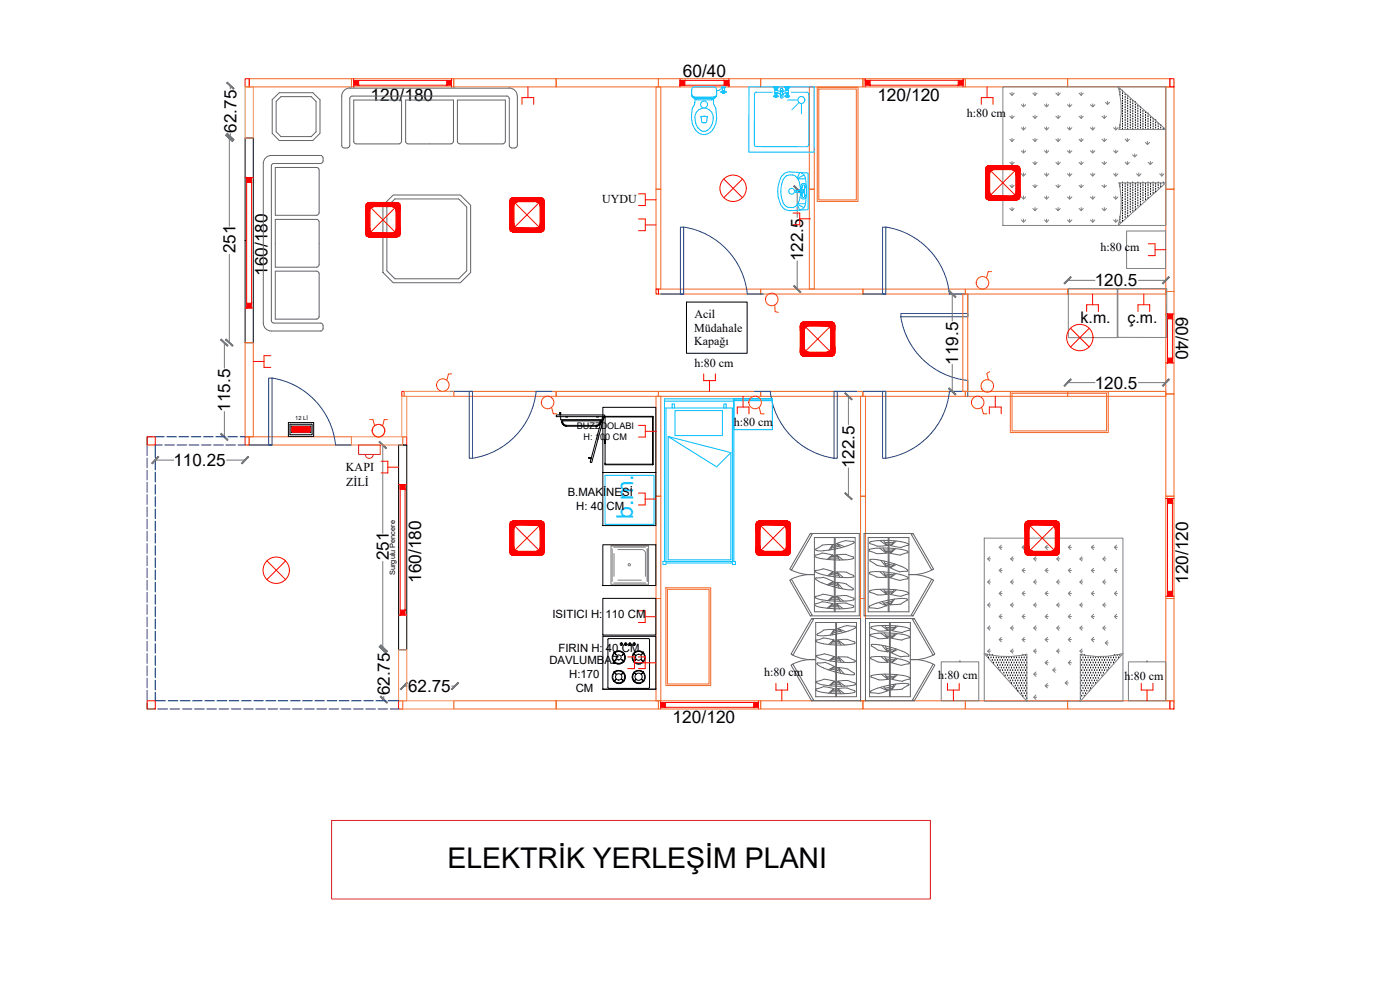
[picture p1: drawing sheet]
<svg xmlns="http://www.w3.org/2000/svg" width="420mm" height="297mm" viewBox="0 0 420 297" stroke-linecap="round" stroke-linejoin="round" font-family="sans-serif">
<defs><g id="words">
<text font-size="8.5" x="134.3" y="260.3">ELEKTRİK YERLEŞİM PLANI</text>
<text font-size="7" fill="#00bfff" x="190" y="155.8" transform="rotate(-90 190 155.8)">b.m.</text>
<g font-size="5.2">
<text x="204.9" y="23">60/40</text>
<text x="111.2" y="30.4">120/180</text>
<text x="263.3" y="30.4">120/120</text>
<text x="80.3" y="82.8" transform="rotate(-90 80.3 82.8)">160/180</text>
<text x="352.9" y="95" transform="rotate(90 352.9 95)">60/40</text>
<text x="126.4" y="175" transform="rotate(-90 126.4 175)">160/180</text>
<text x="356.6" y="175.3" transform="rotate(-90 356.6 175.3)">120/120</text>
<text x="201.9" y="217">120/120</text>
</g>
<g font-size="5.1">
<text x="70.9" y="39.8" transform="rotate(-90 70.9 39.8)">62.75</text>
<text x="70.6" y="76" transform="rotate(-90 70.6 76)">251</text>
<text x="241.1" y="78.4" transform="rotate(-90 241.1 78.4)">122.5</text>
<text x="328.5" y="85.9">120.5</text>
<text x="287.6" y="109.4" transform="rotate(-90 287.6 109.4)">119.5</text>
<text x="328.5" y="116.6">120.5</text>
<text x="69.1" y="123.5" transform="rotate(-90 69.1 123.5)">115.5</text>
<text x="52.1" y="139.9">110.25</text>
<text x="256.4" y="140.5" transform="rotate(-90 256.4 140.5)">122.5</text>
<text x="116.7" y="168.1" transform="rotate(-90 116.7 168.1)">251</text>
<text x="117" y="208.7" transform="rotate(-90 117 208.7)">62.75</text>
<text x="122.5" y="207.6">62.75</text>
</g>
<g font-size="4.8">
<text x="324.3" y="96.9">k.m.</text>
<text x="338.4" y="96.9">ç.m.</text>
</g>
<g font-size="3.6">
<text x="290.2" y="35">h:80 cm</text>
<text x="180.7" y="61">UYDU</text>
<text x="330.2" y="75.3">h:80 cm</text>
<text x="208.4" y="95.3">Acil</text>
<text x="208.4" y="99.5">Müdahale</text>
<text x="208.4" y="103.5">Kapağı</text>
<text x="208.4" y="110.2">h:80 cm</text>
<text x="220.2" y="127.7">h:80 cm</text>
<text x="103.8" y="141.2">KAPI</text>
<text x="103.9" y="145.9">ZİLİ</text>
<text x="229.3" y="202.8">h:80 cm</text>
<text x="281.6" y="203.7">h:80 cm</text>
<text x="337.5" y="204.1">h:80 cm</text>
</g>
<g font-size="3.4">
<text x="170.4" y="148.8">B.MAKİNESİ</text>
<text x="172.9" y="153.1">H: 40 CM</text>
<text x="165.8" y="185.5">ISITICI H: 110 CM</text>
<text x="167.6" y="195.5">FIRIN H: 40 CM</text>
<text x="164.9" y="199.3">DAVLUMBAZ</text>
<text x="170.8" y="203.4">H:170</text>
<text x="172.8" y="207.5">CM</text>
</g>
<g font-size="2.7">
<text x="173.1" y="128.7">BUZZDOLABI</text>
<text x="175.1" y="132">H: 100 CM</text>
</g>
<text font-size="2.2" x="118.6" y="172.5" transform="rotate(-90 118.6 172.5)">Surgulu Pencere</text>
<text font-size="1.7" x="88.6" y="125.9">12 Lİ</text>
</g></defs>
<!-- layer: Press Panel -->
<g fill="none" stroke="#f26722" stroke-width=".3">
<path d="M74.8 23.6h30.7v2.5h-30.7zM105.5 23.6h30.7v2.5h-30.7zM136.2 23.6h30.7v2.5h-30.7zM166.9 23.6h30.7v2.5h-30.7zM196.9 26.1h1.4v30.7h-1.4zM197.6 23.6h30.7v2.5h-30.7zM228.3 23.6h30.7v2.5h-30.7zM242.9 26.1h1.5v30.7h-1.5zM259 23.6h30.7v2.5h-30.7zM289.7 23.6h30.7v2.5h-30.7zM320.4 23.6h30.7v2.5h-30.7zM349.9 26.1h2.4v30.7h-2.4z"/>
<path d="M196.9 56.8h1.4v29.9h-1.4zM242.9 56.8h1.5v29.9h-1.5zM349.9 56.8h2.4v30.7h-2.4zM197.6 86.7h30.7v1.5h-30.7zM228.3 86.7h30.7v1.5h-30.7zM259 86.7h30.7v1.5h-30.7zM289 88.2h1.4v29.2h-1.4zM289.7 86.7h30.7v1.5h-30.7zM320.4 86.7h29.5v1.5h-29.5zM349.9 87.5h2.4v30.7h-2.4zM73.6 102.8h2.4v28.3h-2.4zM136.2 117.4h30.7v1.5h-30.7z"/>
<path d="M166.9 117.4h30.7v1.5h-30.7zM196.9 118.9h1.4v30h-1.4zM197.6 117.4h30.7v1.5h-30.7zM228.3 117.4h30.7v1.5h-30.7zM258.3 118.9h1.4v30h-1.4zM259 117.4h30.7v1.5h-30.7zM289.7 117.4h30.7v1.5h-30.7zM320.4 117.4h29.5v1.5h-29.5zM349.9 118.2h2.4v30.7h-2.4zM74.8 131.1h30.7v2.4h-30.7zM196.9 148.9h1.4v30.7h-1.4zM258.3 148.9h1.4v30.7h-1.4z"/>
<path d="M349.9 148.9h2.4v30.7h-2.4zM196.9 179.6h1.4v30.7h-1.4zM258.3 179.6h1.4v30.7h-1.4zM349.9 179.6h2.4v30.7h-2.4zM136.2 210.3h30.7v2.4h-30.7zM166.9 210.3h30.7v2.4h-30.7zM197.6 210.3h30.7v2.4h-30.7zM228.3 210.3h30.7v2.4h-30.7zM259 210.3h30.7v2.4h-30.7zM289.7 210.3h30.7v2.4h-30.7zM320.4 210.3h30.7v2.4h-30.7z"/>
</g>
<path d="M73.6 23.6h1.2v2.5h-1.2zM351.1 23.6h1.2v2.5h-1.2zM196.9 86.7h.7v1.5h-.7zM120.6 117.4h.7v1.5h-.7zM44.1 131.1h2.5v2.4h-2.5zM73.6 131.1h1.2v2.4h-1.2zM120.8 131.1h1.3v2.4h-1.3zM44.1 210.3h2.5v2.4h-2.5zM119.6 210.3h1.2v2.4h-1.2zM351.1 210.3h1.2v2.4h-1.2z" fill="none" stroke="#f00" stroke-width=".3"/>
<!-- layer: Pencere -->
<g fill="#f00" stroke="#f00" stroke-width=".3">
<path d="M259.7 24.1l1.4 1.5h-1.4zM259.7 24.1l1.4 1.5v-1.5z"/>
<path d="M289 24.1l-1.4 1.5h1.4zM287.6 24.1h1.4l-1.4 1.5z"/>
<path d="M198.3 210.8l1.4 1.4h-1.4zM198.3 210.8l1.4 1.4v-1.4z"/>
<path d="M227.6 210.8l-1.4 1.4h1.4zM226.2 210.8h1.4l-1.4 1.4z"/>
<path d="M106.2 24.1l1.4 1.5h-1.4zM106.2 24.1l1.4 1.5v-1.5z"/>
<path d="M135.5 24.1l-1.4 1.5h1.4zM134.1 24.1h1.4l-1.4 1.5z"/>
<path d="M350.4 178.9l1.5-1.5v1.5zM350.4 177.4v1.5l1.5-1.5z"/>
<path d="M350.4 149.6l1.5 1.4v-1.4zM350.4 149.6l1.5 1.4h-1.5z"/>
<path d="M204.1 24.1v1.5l1.5-1.5zM204.1 25.6l1.5-1.5v1.5z"/>
<path d="M217.3 24.1h1.5v1.5zM217.3 24.1v1.5h1.5z"/>
<path d="M350.4 94.2l1.5 1.5v-1.5zM350.4 94.2l1.5 1.5h-1.5z"/>
<path d="M350.4 108.9l1.5-1.5v1.5zM350.4 107.4v1.5l1.5-1.5z"/>
<path d="M74 92.4l1.5-1.4v1.4zM74 91v1.4l1.5-1.4z"/>
<path d="M74 53.3l1.5 1.4v-1.4zM74 53.3l1.5 1.4h-1.5z"/>
<path d="M120.1 184.5l1.5-1.5v1.5zM120.1 183v1.5l1.5-1.5z"/>
<path d="M120.1 145.4l1.5 1.5v-1.5zM120.1 145.4l1.5 1.5h-1.5z"/>
</g>
<g fill="none" stroke="#f00" stroke-width=".3">
<path d="M106.2 23.6v2.5M107.6 25.6h26.5M107.6 24.1h26.5M135.5 23.6v2.5M204.1 25.6h14.7M204.1 24.1h14.7M204.1 23.6v2.5M218.8 23.6v2.5M259.7 23.6v2.5M261.1 24.1h26.5M261.1 25.6h26.5M289 23.6v2.5"/>
<path d="M73.6 53.3h2.4M74 53.3v37.7M75.5 53.3v37.7M73.6 92.4h2.4M349.9 94.2h2.4M350.4 94.2v14.7M351.9 94.2v14.7M349.9 108.9h2.4M119.6 145.4h2.5M120.1 145.4v37.6M121.6 145.4v37.6M349.9 149.6h2.4"/>
<path d="M350.4 151v26.4M351.9 151v26.4M349.9 178.9h2.4M119.6 184.5h2.5M198.3 210.3v2.4M199.7 210.8h26.5M199.7 212.2h26.5M227.6 210.3v2.4"/>
</g>
<g fill="none" stroke="#0c4697" stroke-width=".3">
<path d="M204.2 68.2h1v20h-1zM205.2 68.1a22.7 22.7 0 0 1 19.1 20.1h4.8M264.9 68.2h.9v20h-.9zM265.8 68.1a22.7 22.7 0 0 1 19.1 20.1h4.8M198.3 88.2h6.9M259 88.2h6.8M270.3 95a22.7 22.7 0 0 0 20.1 19.1v4.8M270.4 94.1h20v.9h-20zM290.4 88.2v6.8M80.6 113.5h1v20h-1zM81.6 113.4a22.7 22.7 0 0 1 19.1 20.1M134.9 117.4h6.9"/>
<path d="M140.8 117.4h1v20.1h-1zM160.9 117.4h4.8M160.9 117.4a22.7 22.7 0 0 1-19.1 20.1M226.4 117.4h4.8M231.2 117.4a22.7 22.7 0 0 0 19.1 20.1M250.3 117.4h1v20.1h-1zM250.3 117.4h6.9M259 117.4h6.8M264.9 117.4h.9v20.1h-.9zM289.7 117.4h-4.8a22.7 22.7 0 0 1-19.1 20.1M74.8 133.5h6.8M100.7 133.5h4.8"/>
</g>
<!-- layer: Press Panel -->
<path d="M73.6 41.4h2.4v61.4h-2.4zM119.6 133.5h2.5v61.4h-2.5z" fill="none" stroke="#000" stroke-width=".3"/>
<g fill="none" stroke="#767676" stroke-width=".3">
<path d="M69.1 25.7v1M68.8 41.4v26.5M69.1 40.1v1M239.3 56.8v8.4M68.8 76.3v26.5M239.3 78.3v8.4M285.8 88.2v8.1M320.4 84.1h8.2M341.7 84.1h8.2M67.3 102.8v7.6M254.6 118.9v8.5M285.8 109.3v8.1"/>
<path d="M320.4 114.8h8.2M341.7 114.8h8.2M67.3 123.5v7.6M114.9 133.5v26.5M254.6 140.4v8.5M114.9 168.4v26.5M115.2 194.6v.9M115.2 209v.9M121.2 205.9h1M135.6 205.9h1"/>
</g>
<g fill="#767676" stroke="#767676" stroke-width=".3">
<path d="M67.7 101.9l2.2 1.8-2-2zM67.7 101.9l2.2 1.8-.2 .2z"/>
<path d="M67.7 40.6l2 1.9 .2-.2zM67.7 40.6l.2-.3 2 2z"/>
<path d="M113.8 194.1l2.2 1.7-2-2zM113.8 194.1l2.2 1.7-.2 .2z"/>
<path d="M113.8 132.6l2 2 .2-.2zM113.8 132.6l.2-.1 2 1.9z"/>
<path d="M122.1 204.8l-1.8 2.1 2-1.9zM122.1 204.8l-1.8 2.1-.2-.1z"/>
<path d="M135.5 206.8l.2 .1 1.7-2.1zM137.4 204.8l.2 .2-1.9 1.9z"/>
<path d="M68.1 40.2l2.1 1.8-1.9-2zM68.1 40.2l2.1 1.8-.2 .1z"/>
<path d="M68.1 24.8l1.9 2 .2-.2zM68.1 24.8l.2-.2 1.9 2z"/>
<path d="M66.2 101.9l2 2 .2-.2zM66.4 101.7l2 2-2.2-1.8z"/>
<path d="M66.4 130l-.2 .2 2.2 1.8zM66.2 130.2l2.2 1.8-.2 .2z"/>
<path d="M253.7 147.8l-.1 .2 2.1 1.7zM253.6 148l2.1 1.7-.2 .2z"/>
<path d="M253.6 118l1.9 2 .2-.2zM253.7 117.8l2 2-2.1-1.8z"/>
<path d="M238.2 85.9l2.2 1.7-2-2zM238.2 85.9l2.2 1.7-.3 .2z"/>
<path d="M238.2 55.9l1.9 2 .3-.2zM238.2 55.9l.2-.2 2 2z"/>
<path d="M321.3 83l-1.8 2.2 2-2zM319.3 85l2-2-1.8 2.2z"/>
<path d="M350.8 83l-2 2 .2 .2zM350.8 83l.2 .2-2 2z"/>
<path d="M321.3 113.7l-1.8 2.2 2-2zM321.3 113.7l-1.8 2.2-.2-.2z"/>
<path d="M350.8 113.7l-2 2 .2 .2zM350.8 113.7l.2 .2-2 2z"/>
<path d="M284.9 116.4l-.2 .2 2.2 1.7zM284.7 116.6l2.2 1.7-.2 .2z"/>
<path d="M284.7 87.3l2 2 .2-.2zM284.7 87.3l.2-.2 2 2z"/>
<path d="M114.3 208.8l-.2 .2 2.2 1.8zM114.1 209l2.2 1.8-.2 .2z"/>
<path d="M114.1 193.7l2 2 .2-.2zM114.1 193.7l.2-.2 2 2z"/>
</g>
<path d="M73.6 26.1h2.4v15.3h-2.4zM120.6 118.9h1.5v12.2h-1.5zM121.3 117.4h14.9v1.5h-14.9zM105.5 131.1h15.3v2.4h-15.3zM119.6 194.9h2.5v15.4h-2.5zM120.8 210.3h15.4v2.4h-15.4z" fill="none" stroke="#c8c92d" stroke-width=".3"/>
<!-- layer: 0 -->
<g fill="none" stroke="#00f" stroke-width=".3">
<path d="M44.1 137.4v2.9M45.6 131.1h-1.5v5.6M46.4 131.1h2.9M46.6 138v3M48.7 133.5h-2.1v3.8M49.4 133.5h3M50 131.1h3M53.1 133.5h2.9M53.7 131.1h2.9M56.8 133.5h2.9M57.4 131.1h2.9M60.4 133.5h3"/>
<path d="M61 131.1h3M64.1 133.5h2.9M64.7 131.1h2.9M67.8 133.5h2.9M68.4 131.1h2.9M71.4 133.5h2.2M72 131.1h1.6M44.1 141.1v2.9M44.1 144.7v3M44.1 148.4v2.9M44.1 152.1v2.9M44.1 155.7v3"/>
<path d="M44.1 159.4v2.9M46.6 141.7v2.9M46.6 145.4v2.9M46.6 149v3M46.6 152.7v2.9M46.6 156.4v2.9M44.1 163.1v2.9M44.1 166.8v2.9M44.1 170.4v3M44.1 174.1v2.9M44.1 177.8v2.9M46.6 160v3"/>
<path d="M46.6 163.7v2.9M46.6 167.4v2.9M46.6 171v3M46.6 174.7v2.9M46.6 178.4v2.9M44.1 181.4v3M44.1 185.1v2.9M44.1 188.8v2.9M44.1 192.4v3M44.1 196.1v3M44.1 199.8v2.9M46.6 182v3"/>
<path d="M46.6 185.7v3M46.6 189.4v2.9M46.6 193.1v2.9M46.6 196.7v3M44.1 210.8v1.9h2.5M44.1 203.5v2.9M44.1 207.1v3M46.6 207.7v2.6h3.1M46.6 200.4v2.9M46.6 204.1v2.9M47.4 212.7h2.9M50.4 210.3h3"/>
<path d="M51 212.7h3M54.1 210.3h3M54.7 212.7h2.9M57.8 210.3h2.9M58.4 212.7h2.9M61.5 210.3h2.9M62 212.7h3M65.1 210.3h3M65.7 212.7h3M68.8 210.3h2.9M69.4 212.7h2.9M72.5 210.3h2.9"/>
<path d="M73.1 212.7h2.9M76.1 210.3h3M76.7 212.7h3M79.8 210.3h2.9M80.4 212.7h2.9M83.5 210.3h2.9M84.1 212.7h2.9M87.2 210.3h2.9M87.7 212.7h3M90.8 210.3h3M91.4 212.7h2.9M94.5 210.3h2.9"/>
<path d="M95.1 212.7h2.9M98.2 210.3h2.9M98.7 212.7h3M101.8 210.3h3M102.4 212.7h3M105.5 210.3h2.9M106.1 212.7h2.9M109.2 210.3h2.9M109.8 212.7h2.9M112.8 210.3h3M113.4 212.7h3M116.5 210.3h3.1"/>
<path d="M117.1 212.7h2.5"/>
</g>
<path d="M46.6 138h5.5M68 138h5.6" fill="none" stroke="#767676" stroke-width=".3"/>
<g fill="#767676" stroke="#767676" stroke-width=".3">
<path d="M47.4 136.9l-1.7 2.2 2-1.9zM47.4 136.9l-1.7 2.2-.2-.2z"/>
<path d="M74.4 136.9l-1.9 2 .2 .2zM74.4 136.9l.2 .3-1.9 1.9z"/>
</g>
<path d="M245.3 26.2h12.2v34.3h-12.2zM245.7 26.7h11.3v33.3h-11.3zM303.2 117.6h29.4v12.2h-29.4zM303.7 118h28.4v11.3h-28.4zM199.8 176.4h13.5v29.3h-13.5zM200.3 176.8h12.5v28.4h-12.5z" fill="none" stroke="#f26722" stroke-width=".3"/>
<!-- layer: tefris -->
<g fill="none" stroke="#808080" stroke-width=".3">
<path d="M301 26.1h48.9v41.5h-48.9zM303.7 34.6v.9l-.6-.6M303.7 27.7v.9l-.6-.7M304.4 34.9l-.7 .6M304.4 27.9l-.7 .7M306.5 31.4l.7 .6 .6-.6M306.5 38.3l.7 .7M307.2 38.1v.9l.6-.7M307.2 31.2v.8M310 34.9l.6 .6 .7-.6M310.6 27.7v.9l-.6-.7M310.6 34.6v.9"/>
<path d="M311.3 27.9l-.7 .7M313.5 31.4l.6 .6 .6-.6M314.1 38.1v.9l-.6-.7M314.1 31.2v.8M314.7 38.3l-.6 .7M316.9 34.9l.7 .6 .6-.6M317.6 27.7v.9l-.7-.7M317.6 34.6v.9M318.2 27.9l-.6 .7M320.4 38.3l.6 .7M320.4 31.4l.6 .6M321 38.1v.9l.7-.7"/>
<path d="M321 31.2v.8l.7-.6M323.8 34.9l.7 .6 .6-.6M323.8 27.9l.7 .7M324.5 27.7v.9l.6-.7M324.5 34.6v.9M327.3 31.4l.6 .6M327.9 38.1v.9l-.6-.7M327.9 31.2v.8l.7-.6M328.6 38.3l-.7 .7M330.7 34.9l.7 .6M331.4 34.6v.9l.6-.6M331.8 30.7l.6 .6 .6-.6"/>
<path d="M332.4 30.4v.9M334.2 38.3l.6 .7M334.8 38.1v.9l.7-.7M335.6 26.1a26.3 26.3 0 0 1 .2 12.8h14.1l-14.3-12.8M303.7 55.4v.9l-.6-.7M303.7 48.4v1l-.6-.7M303.7 41.5v1l-.6-.7M304.4 41.8l-.7 .7M304.4 48.7l-.7 .7M304.4 55.6l-.7 .7M306.5 59.1l.7 .6 .6-.6M306.5 45.3l.7 .6 .6-.6"/>
<path d="M307.2 51.9v.9l-.7-.6M307.2 45v.9M307.2 58.8v.9M307.8 52.2l-.6 .6M310 55.6l.6 .7 .7-.7M310 41.8l.6 .7 .7-.7M310.6 48.4v1l-.6-.7M310.6 41.5v1M310.6 55.4v.9M311.3 48.7l-.7 .7M313.5 59.1l.6 .6 .6-.6M313.5 52.2l.6 .6 .6-.6"/>
<path d="M313.5 45.3l.6 .6 .6-.6M314.1 45v.9M314.1 51.9v.9M314.1 58.8v.9M316.9 55.6l.7 .7M317.6 55.4v.9l.6-.7M317.6 48.4v1l-.7-.7M317.6 41.5v1l-.7-.7M318.2 48.7l-.6 .7M318.2 41.8l-.6 .7M320.4 45.3l.6 .6M320.4 59.1l.6 .6"/>
<path d="M320.4 52.2l.6 .6M321 58.8v.9l.7-.6M321 51.9v.9l.7-.6M321 45v.9l.7-.6M323.8 48.7l.7 .7 .6-.7M323.8 41.8l.7 .7 .6-.7M324.5 55.4v.9l-.7-.7M324.5 41.5v1M324.5 48.4v1M325.1 55.6l-.6 .7M327.3 45.3l.6 .6 .7-.6M327.3 52.2l.6 .6"/>
<path d="M327.3 59.1l.6 .6M327.9 58.8v.9l.7-.6M327.9 51.9v.9l.7-.6M327.9 45v.9M330.7 41.8l.7 .7M330.7 55.6l.7 .7M330.7 48.7l.7 .7M331.4 55.4v.9l.6-.7M331.4 48.4v1l.6-.7M331.4 41.5v1l.6-.7M334.2 52.2l.6 .6M334.2 45.3l.6 .6"/>
<path d="M334.2 59.1l.6 .6M334.8 58.8v.9l.7-.6M334.8 51.9v.9l.7-.6M334.8 45v.9l.7-.6M337.7 48.7l.6 .7M338.3 48.4v1l.6-.7M338.3 41.5v1l-.6-.7M338.9 41.8l-.6 .7M340.6 46.2v.9l-.7-.7M341.2 46.4l-.6 .7M341.8 51.9v.9l-.7-.6M342.4 52.2l-.6 .6"/>
<path d="M343.7 42.7l.7 .7M344.4 42.5v.9l.6-.7M344.6 48.7l.6 .7M345.2 48.4v1l.7-.7M348.1 52.2l.6 .6 .6-.6M348.7 51.9v.9M303.1 62.6l.6 .6M303.7 62.3v.9l.7-.6M306.5 66l.7 .7 .6-.7M307.2 65.7v1M310.6 62.3v.9l-.6-.6M311.3 62.6l-.7 .6"/>
<path d="M313.5 66l.6 .7 .6-.7M314.1 65.7v1M317.6 62.3v.9l-.7-.6M318.2 62.6l-.6 .6M320.4 66l.6 .7 .7-.7M321 65.7v1M323.8 62.6l.7 .6M324.5 62.3v.9l.6-.6M327.3 66l.6 .7 .7-.7M327.9 65.7v1M330.7 62.6l.7 .6M331.4 62.3v.9l.6-.6"/>
<path d="M334.2 66l.6 .7M334.8 65.7v1l.7-.7M335.6 67.6a26.3 26.3 0 0 0 .2-12.8l14.1 .1-14.3 12.7M338.1 74.7l-.3 .2 .3 .2M338.1 69.3h11.7v11.3h-11.7zM320.6 86.6h14.7v14.7h-14.7zM335.5 86.6h14.7l-.1 14.7-14.6-.1zM183.4 163.8h11.2v11.5h-11.2zM183.7 164.6v9.9M184.2 174.9h9.5M184.2 164.2h9.5M184.3 166.1v6.8"/>
<path d="M185.4 164.9h7.1a1.13 1.13 0 0 1 1.2 1.2v6.8M185.4 174.1h7.1M194.3 164.6v9.9M295.4 161.5h41.6v48.9h-41.6zM296.4 167.7h.9M296.4 174.6h.9M297 167l-.6 .7 .6 .6M297 173.9l-.6 .7 .6 .7M299.9 171.2l.6 .6M299.9 178.1l.6 .6M300.5 170.5l-.6 .7h.9M300.5 177.4l-.6 .7h.9"/>
<path d="M300.5 163.6l-.6 .6M300.8 164.2h-.9l.6 .7M303.3 167.7h.9M303.3 174.6h.9M304 167l-.7 .7 .7 .6M304 173.9l-.7 .7 .7 .7M306.8 164.2l.6 .7M306.8 171.2h.9M307.4 163.6l-.6 .6h.9M307.4 170.5l-.6 .7 .6 .6M307.4 177.4l-.6 .7M307.7 178.1h-.9l.6 .6"/>
<path d="M310.2 167.7l.7 .6M310.2 174.6h.9M310.9 167l-.7 .7h.9M310.9 173.9l-.7 .7 .7 .7M313.7 164.2l.7 .7M313.7 171.2l.7 .6M313.7 178.1l.7 .6M314.4 163.6l-.7 .6h.9M314.4 170.5l-.7 .7h.9M314.4 177.4l-.7 .7h.9M317.1 167.7h1M317.1 174.6h1"/>
<path d="M317.8 167l-.7 .7 .7 .6M317.8 173.9l-.7 .7 .7 .7M320.6 164.2l.7 .7M320.6 171.2h.9M320.6 178.1l.7 .6M321.3 163.6l-.7 .6h.9M321.3 170.5l-.7 .7 .7 .6M321.3 177.4l-.7 .7h.9M324.1 174.6l.6 .7M324.7 173.9l-.6 .7h.9M324.7 167l-.6 .7M325 167.7h-.9l.6 .6"/>
<path d="M327.5 164.2l.7 .7M327.5 171.2h1M327.5 178.1h1M328.2 163.6l-.7 .6h1M328.2 170.5l-.7 .7 .7 .6M328.2 177.4l-.7 .7 .7 .6M331 167.7h.9M331 174.6h.9M331.6 167l-.6 .7 .6 .6M331.6 173.9l-.6 .7 .6 .7M334.5 164.2l.6 .7M334.5 171.2l.6 .6"/>
<path d="M334.5 178.1l.6 .6M335.1 163.6l-.6 .6h.9M335.1 170.5l-.6 .7h.9M335.1 177.4l-.6 .7h.9M282.5 198.6h11.2v11.7h-11.2zM287.9 198.6l.2-.3 .1 .3M295.4 196.1a26.3 26.3 0 0 0 12.8 .2v14.1l-12.8-14.3M296.4 181.5h.9M296.4 188.4h.9M297 180.9l-.6 .6 .6 .7M297 187.8l-.6 .6 .6 .7M297 194.7l-.6 .7"/>
<path d="M297.3 195.4h-.9l.6 .6M300.5 191.3l-.6 .6M300.5 184.3l-.6 .7M300.8 185h-.9l.6 .6M300.8 191.9h-.9l.6 .7M304 194.7l-.7 .7M304 180.9l-.7 .6M304 187.8l-.7 .6M304.2 181.5h-.9l.7 .7M304.2 188.4h-.9l.7 .7M304.2 195.4h-.9l.7 .6M306.8 185l.6 .6"/>
<path d="M307.4 184.3l-.6 .7h.9M307.4 191.3l-.6 .6M307.7 191.9h-.9l.6 .7M310.9 194.7l-.7 .7M310.9 180.9l-.7 .6M310.9 187.8l-.7 .6M311.1 181.5h-.9l.7 .7M311.1 188.4h-.9l.7 .7M311.1 195.4h-.9l.7 .6M313.7 185h.9M314.4 184.3l-.7 .7 .7 .6M314.4 198.2l-.7 .6"/>
<path d="M314.4 191.3l-.7 .6M314.6 191.9h-.9l.7 .7M314.6 198.8h-.9l.7 .7M317.1 188.4h1M317.8 187.8l-.7 .6 .7 .7M317.8 194.7l-.7 .7M317.8 180.9l-.7 .6M318.1 181.5h-1l.7 .7M318.1 195.4h-1l.7 .6M320.6 198.8l.7 .7M320.6 185h.9M321.3 184.3l-.7 .7 .7 .6"/>
<path d="M321.3 198.2l-.7 .6h.9M321.3 191.3l-.7 .6M321.5 191.9h-.9l.7 .7M324.1 188.4l.6 .7M324.7 187.8l-.6 .6h.9M324.7 194.7l-.6 .7M324.7 180.9l-.6 .6M325 181.5h-.9l.6 .7M325 195.4h-.9l.6 .6M327.5 185h1M328.2 184.3l-.7 .7 .7 .6M328.2 191.3l-.7 .6"/>
<path d="M328.5 191.9h-1l.7 .7M331.6 187.8l-.6 .6M331.6 180.9l-.6 .6M331.7 192.9h.9M331.9 181.5h-.9l.6 .7M331.9 188.4h-.9l.6 .7M332.4 192.2l-.7 .7 .7 .6M335.1 184.3l-.6 .7M335.4 185h-.9l.6 .6M337 196.1a26.3 26.3 0 0 1-12.8 .2v14.1l12.8-14.3M338.7 198.6h11.2v11.7h-11.2zM344.1 198.6l.1-.3 .2 .3"/>
<path d="M310.2 202.3l.7 .6M310.2 209.2h.9M310.9 201.6l-.7 .7h.9M310.9 208.5l-.7 .7 .7 .6M314.4 205.1l-.7 .6M314.6 205.7h-.9l.7 .7M316 201l.6 .7M316.6 200.4l-.6 .6h.9M320.3 204.3l-.6 .6M320.6 204.9h-.9l.6 .6"/>
<circle cx="188.9" cy="169.4" r=".36"/>
</g>
<!-- layer: 0 -->
<g fill="none" stroke="#636466" stroke-width=".3">
<path d="M81.7 29.9l2.1-2.1h10.1l2.1 2.1v10.1l-2.1 2.2h-10.1l-2.1-2.2zM82.9 30.4l1.4-1.4h9.1l1.5 1.4v9.1l-1.5 1.5h-9.1l-1.4-1.5zM105 26.4a2.39 2.39 0 0 0-2.4 2.4v14.9l.2 .5 .5 .2M105 26.5h47.9M105.7 28.8l-.5 .2-.2 .5-.1 14.2-.2 .5-.5 .2M105.7 28.8h46.4M152.1 28.8l.5 .2 .2 .5 .1 14.2 .2 .5 .5 .2M152.8 26.4a2.46 2.46 0 0 1 2.5 2.4l-.1 14.9-.2 .5-.5 .2M81.4 49.8l.1 46.7 .7 .4h14l.5 .2 .2 .5M95.7 50.9l-.2-.4-.5-.3h-12.4v14.4h12.5M95.8 51v12.9M96.2 49l.5-.2 .3-.5-.1-1.2-.7-.4h-14.8a2.39 2.39 0 0 0-2.4 2.3v47.9a2.39 2.39 0 0 0 2.4 2.4h14.9l.4-.2 .2-.5"/>
<path d="M96.3 49.1h-14.2l-.5 .2-.2 .5M103.3 44.4h1M106.9 43.1l-.5-.2-.2-.5v-12.4h14.3v12.5l-.2 .4-.5 .2M106.9 43.2h12.9M118.5 59.7h19.2l2.4 2.4v19.1l-2.4 2.5h-19.2l-2.4-2.5v-19.1zM122.5 43.2h12.9M136 42.4l-.2 .5-.5 .2M136.1 42.5v-12.5h-14.4v12.4l.2 .5 .5 .2M138 43.1l-.5-.2-.2-.5v-12.4h14.4v12.5l-.3 .4-.5 .2M138 43.2h12.9M153.6 44.4h.9M95.7 79.4l-.2 .5-.5 .2"/>
<path d="M95.7 66.5l-.2-.5-.5-.2h-12.4v14.4h12.5M95.7 63.9l-.2 .5-.5 .2M95.8 66.5v13M114.9 61.6l3.1-3.1h20.2l3.1 3.1v20.1l-3.1 3.1h-20.2l-3.1-3.1zM95.7 82.1l-.2-.5-.4-.2h-12.5v14.4l12.4-.1 .5-.2 .2-.5M95.8 82.1v12.9M97 97.7v.9M237 174.1l.5-.3 6.2 10.7-.5 .3zM237.5 171a13.4 13.4 0 0 0 6.9 1.4 13.8 13.8 0 0 0-6.9 1.4M243.2 160.1l.5 .3-6.2 10.7-.5-.3zM243.2 160.1h14.7v24.7h-14.7M244.4 161.3h12.3v22.3h-12.3z"/>
<path d="M244.5 179.1l.3 .3M244.8 178.9l-.3 .2M244.8 165l.3 .2M244.8 171.6l2 .8M244.8 179.4a24 24 0 0 0 9.1 .9M244.8 171.6l-.2-.3 .2-.2 .9-.1a5.6 5.6 0 0 1 4.8 .7M246.7 165.9l3.6 .8M246.8 165.9l-2.4 .9a7.4 7.4 0 0 0 4.7 1.1h5.5l1.3-.3 .3-.2-.1-.3M246.8 172.4a22.6 22.6 0 0 0 9.5 .6l-.1-.3M246.8 163.5l-2.1 1.4M247.2 173.2l-2.5 .3a7.5 7.5 0 0 0 4.3 2.2l4.6 1.1a2.74 2.74 0 0 0 2.5-.1l-2.1-1.5M247.2 173.3l2.3 .9a2.48 2.48 0 0 0 2.2 .6l2.3 .4"/>
<path d="M248.2 175.5l1.8-1-1.3 1.1M248.2 167.9l1.6-1.4-1 1.4M248.3 172.8l1.7-1.3-1.1 1.3M249.2 167.4l2.5 .1M249.2 175.3l2.5 .6M249.2 172.4l2.5 .2M249.3 179.8h2.5M249.3 165l.6-1.6-1.2 1.7M249.5 167h1.9M249.6 174.9l1.8 .4M249.6 179.3l1.9 .1M249.6 172l1.9 .1"/>
<path d="M250.3 166.7a7.7 7.7 0 0 1 5.8 .4M250.4 161.3v22.3M250.5 163.4l-3.7 .2M250.5 163.4a6 6 0 0 1 5.8-.8l.1 .1a23 23 0 0 1-11.3 2.5M250.5 171.7a7.6 7.6 0 0 1 5.7 1M250.6 161.3v22.3M251.6 163.5l-1.9 .4M251.9 176.5l-.7-1.7 1.7 1.9M252 163.9l-2.5 .5M252.1 173.2l-.9-1.6 1.9 1.7M253.1 168l-2.1-1.5 1 1.6M253.5 164l-2.4-.9 1.4 1.2"/>
<path d="M254 178.7l-2.4 .1a3.3 3.3 0 0 1-2.9-.2l-.6-.1a2.45 2.45 0 0 0-2.4 .3l-.9 .1M254 178.7l2.3 .8M256.3 179.5l.1 .3M256.4 179.8l-.7 .3-1.8 .2M260.5 161.3h12.3v22.3h-12.3zM260.8 165l.1 .3M260.9 165.3a7.8 7.8 0 0 0 4.6 .7l1.2-.2M261 163.1a7.7 7.7 0 0 0 4.7 .7 3.3 3.3 0 0 1 2.9 .2l1.8 .3M261 167.9a22 22 0 0 1 9.4 2M261 164.8l-.2 .2M261.1 167.9v.4l2.1 1.3M263.1 169.6l2.3 .4a3.2 3.2 0 0 1 2.8 .9l1.7 .6"/>
<path d="M263.2 173.1l1.7 .2a9.2 9.2 0 0 1 4.7 .7l.5 .1M263.2 173.2l-2.3-1v-.4a20.4 20.4 0 0 1 8.9 .5l.6 .1a3.3 3.3 0 0 1 2.2 1.1l-2.4 .7M263.2 164.5l-2.1 .3M263.3 164.5a24.8 24.8 0 0 1 9 .9M263.4 162.2h3.5l3.5 .3M263.4 176.8h3.5l3.5 .4M263.4 162.2l-2.2 .4-.3 .2 .1 .3M263.4 176.8l-2.2 .4-.3 .2 .1 .3a6.8 6.8 0 0 0 5.8 .5l.6 .2a5.9 5.9 0 0 0 4.7-.1l.6-.3a3.3 3.3 0 0 0-2.3-.8M264 164.5l2 1.5-1-1.5M264.1 176.8l2.1 1.6-1-1.6M264.1 171.6l1.9 1.6-.9-1.6M264.3 168.1l1.7 2-.7-1.7"/>
<path d="M265.2 162.2l1 1.5-2.1-1.5M265.4 165l2.5 .1M265.5 172.2l2.5 .3M265.5 169l2.5 .6M265.5 162.8h2.5M265.5 177.4h2.5M265.7 165.5h1.9M265.7 172.7l1.9 .2M265.8 169.5l1.8 .5M265.8 163.2l1.9 .1M265.8 177.8l1.9 .1M266.6 161.3v22.3"/>
<path d="M266.8 161.3v22.3M268.3 164.6l-1.1 1.4 1.6-1.4M268.3 172l-1.1 1.4 1.7-1.3M268.4 162.3l-1 1.4 1.6-1.4M268.4 177l-1 1.4 1.6-1.4M268.5 169.2l-1.3 1.1 1.8-.9M268.5 179.7l-1.3 1.8 .7-1.6M270.4 169.9a3.3 3.3 0 0 1 2 1.4l-2.4 .3M270.4 162.6a3.3 3.3 0 0 1 2.3 .8l-2.3 .9M272.3 165.4l.3 .3-.2 .2a6.8 6.8 0 0 1-4.5 .2l-1.2-.3M273.5 160.4l.5-.3 6.2 10.7-.6 .3zM274 160.1h-14.7v24.7h14.7"/>
<path d="M279.6 171a13.7 13.7 0 0 1-6.9 1.4 13.4 13.4 0 0 1 6.9 1.4M279.6 173.8l.6 .3-6.2 10.7-.5-.3zM237.4 199.6l.5-.3 6.2 10.7-.5 .3zM237.9 196.6a13.4 13.4 0 0 0 6.9 1.3 13.1 13.1 0 0 0-6.9 1.3M243.6 185.6l.5 .3-6.2 10.7-.5-.3zM243.6 185.6h14.7v24.7h-14.7M244.7 181.7l2 .6M244.8 186.8h12.2v22.2h-12.2zM245 196.8l.2 .4M245.2 197.1l2 .8M245.3 199.4a22.8 22.8 0 0 0 8.7 2.9M245.3 199.4v-.5h1a5.7 5.7 0 0 1 4.6 1.4l3.5 .5"/>
<path d="M246.7 182.3l3.5 .3h3.6M247.1 193.2l3.5 .3h3.6M247.2 197.9l3.5 .6 3.5 .3M247.4 196.2l-2.4 .6M247.4 196.2l.6 .1a10.3 10.3 0 0 0 5.2 .8l1.2 .1 2.2 1M248.2 182.5l1.6-1.4-1 1.4M248.4 180.3l1.6-1.4-1.1 1.4M248.7 193.4l1.5-1.4-1 1.4M248.7 198.2l1.7-1.2-1.2 1.3M249.2 182l2.5 .1M249.5 181.6h1.9M249.5 192.9l2.6 .1"/>
<path d="M249.6 197.9l2.6 .2M249.7 190.5l.6-1.6-1.2 1.7M249.9 192.4l1.8 .1M250 197.4l1.9 .3M250.3 181.3l-.6-.2a5.8 5.8 0 0 0-4.6 0l-.7 .3 .3 .3M250.8 186.8v22.2M250.9 188.9l-3.7 .1M250.9 188.9a6.1 6.1 0 0 1 5.8-.8l.1 .1a22 22 0 0 1-11.5 2.4l-.1-.2 .1-.2 1.9-1.2M251 186.8v22.2M252 189l-1.9 .4M252.4 189.4l-2.5 .5M252.5 198.7l-.9-1.6 1.9 1.7"/>
<path d="M253.1 182.6l-2.1-1.5 1 1.6M253.2 180.4l-2-1.5 1 1.5M253.5 193.5l-2.1-1.5 1 1.5M253.8 180.9l2.3 .8 .1 .4M253.8 181l-3.5 .3M253.9 189.6l-2.4-1 1.4 1.2M254.2 191.8l-2.3 .1a3.3 3.3 0 0 1-2.9-.2l-.6-.1a2.52 2.52 0 0 0-2.5 .3l-1.1 .4a3.3 3.3 0 0 0 2.3 .8M254.2 191.8l2.3 .8 .1 .3M255.9 182.2l-2.1 .4M256.2 182.1l-.3 .2M256.3 193.1l-2.1 .4M256.6 193l-.3 .2"/>
<path d="M256.6 198.2l.1 .3-.3 .1-2.2 .2M260.8 182.1l.2 .3M260.9 182.4l2.5 .2M261 186.8h12.2v22.2h-12.2zM261 181.8l-.2 .3M261 181.8a23.9 23.9 0 0 1 11.2-2.1l.2 .2-.2 .2-1.2 .7a1.87 1.87 0 0 1-1.9 .6h-1.2a3.4 3.4 0 0 0-2.8 .7l-1.7 .5M261.3 190.8a8.1 8.1 0 0 0 4.6 .7 3.3 3.3 0 0 1 2.9 .3l1.8 .2M261.3 197.7l2.3 1M261.4 188.6a7.8 7.8 0 0 0 4.7 .6l1.1-.2M261.5 190.3l-.3 .2 .1 .3M261.5 190.3a24.2 24.2 0 0 1 11.2 .6l.3 .3M261.5 193.5v.3"/>
<path d="M261.8 193.3a23.6 23.6 0 0 1 10.9 3.2l.1 .3-.2 .1h-.9a5.7 5.7 0 0 1-4.6-1.3 7.9 7.9 0 0 1-5.6-1.8M261.8 193.3l-.3 .1M263.6 198.6l2.3 .1a7 7 0 0 1 3.5 .7 2.41 2.41 0 0 0 2.4-.1l.9-.1M263.7 197a21.5 21.5 0 0 1 9.3 1.8v.2M263.7 197l-2.1 .1-.4 .2 .1 .3M264.5 197.1l1.9 1.6-.9-1.6M264.5 187.7l2.1 1.5-1.1-1.5M264.7 193.6l1.6 2-.6-1.8M264.7 180.5l1.4 1.3-2.4-1M265.4 189.9l1 1.6-2-1.5M265.8 190.5h2.5M265.8 197.7l2.5 .3"/>
<path d="M265.9 188.3h2.6M266 194.5l2.4 .6M266.1 191h1.9M266.1 195l1.9 .5M266.1 198.2l1.9 .2M266.2 188.7l1.9 .1M266.9 186.8v22.2M267.2 186.8v22.2M267.2 189.1l3.6 .7M267.5 180.9l-1.9 .5M267.7 180.4l-2.5 .6M268.6 190.1l-1 1.4 1.6-1.4"/>
<path d="M268.8 197.5l-1.2 1.3 1.7-1.2M268.8 187.8l-1 1.4 1.6-1.3M268.8 194.7l-1.3 1.1 1.9-.9M270.9 188.1a3 3 0 0 1 2.2 .8M270.9 188a25.4 25.4 0 0 0-9.5 .1l.1 .4M272.9 189.1l-2.1 .7M273 199l-.2 .2M273 191.2l-2.3 .9M273.2 188.9l-.2 .2M273.9 185.9l.5-.3 6.2 10.7-.5 .3zM274.4 185.6h-14.7v24.7h14.7M280 196.6a13.2 13.2 0 0 1-6.8 1.3 13.4 13.4 0 0 1 6.8 1.3"/>
<path d="M280.1 199.3l.5 .3-6.2 10.7-.5-.3zM245 206.7l-.2 .2 .3 .3M245.1 207.2a24 24 0 0 0 9.1 .9M245.2 204.4l.9-.2a5.3 5.3 0 0 1 4.2 .1l.6 .2M245.2 204.4l-.2 .2 .2 .3M245.2 204.9a24 24 0 0 0 9.1 .9M248.6 201l1.9-1-1.3 1.1M248.7 208l1.5-1.4-1 1.4M248.8 205.7l1.6-1.3-1.1 1.4M249.5 207.6h2.6M249.6 200.7l2.4 .6M249.7 205.3h2.5"/>
<path d="M249.9 207.1h1.8M250 200.4l1.9 .4M250 204.9h1.9M252.3 202l-.6-1.7 1.6 1.9M252.4 208.2l-1-1.6 2.1 1.6M253.6 205.9l-2-1.5 1 1.5M254 202.3h2.5M254.2 206.4l-2.3 .1a3.3 3.3 0 0 1-2.9-.2l-.6-.1a2.52 2.52 0 0 0-2.5 .3l-.9 .2M254.2 206.4l2.3 .8M254.4 204.1l2.3 .9 .1 .3M254.4 204.2l-3.5 .3M254.4 200.7l2.1 1.3v.3"/>
<path d="M256.5 205.5l-2.2 .3M256.5 207.3l.1 .3-.3 .2-2.1 .3M256.8 205.3l-.3 .2M261.2 207.6l.1 .3 2.4 .2M261.4 203.2a8.2 8.2 0 0 0 4.7 .7 3.3 3.3 0 0 1 2.9 .2l1.8 .3M261.5 203.2l-.2-.4a22.7 22.7 0 0 1 11.6 .4l.2 .4M265.1 206l1.4 1.3-2.4-1M265.5 202.3l1.1 1.5-2.1-1.4M265.9 202.9h2.6M266.2 203.4h1.9M267.9 206.5l-1.8 .4M268.1 205.9l-2.5 .6"/>
<path d="M268.8 202.4l-1 1.4 1.6-1.3M268.8 205.3l-1.1 1.7 .6-1.6M270.3 205.1l2.2 .1M270.3 205.1a22.6 22.6 0 0 0-9.1 2.5M272.5 205.1l.3 .3-.2 .2M272.6 205.6l-.8 .4a5.6 5.6 0 0 1-4.7 .9l-3.3 1.2M272.9 203.8l-2.1 .6M273.2 203.6l-.2 .2"/>
</g>
<g fill="none" stroke="#000" stroke-width=".3">
<path d="M336.1 27h.1M336.1 27.7h.1M336.1 28.5h.1M336.1 37.7h.1M336.1 38.4h.1M336.9 27.3h.1M336.9 28.1h.1M336.9 28.9h.1M336.9 29.6h.1M336.9 30.4h.1M336.9 31.2h.1M336.9 31.9h.1"/>
<path d="M336.9 32.7h.1M336.9 33.4h.1M336.9 34.2h.1M336.9 35h.1M336.9 35.8h.1M336.9 36.5h.1M336.9 37.3h.1M336.9 38.1h.1M336.9 38.8h.1M337.7 28.5h.1M337.7 29.3h.1M337.7 30h.1"/>
<path d="M337.7 30.8h.1M337.7 31.5h.1M337.7 32.3h.1M337.7 33.1h.1M337.7 33.8h.1M337.7 34.6h.1M337.7 35.4h.1M337.7 36.2h.1M337.7 36.9h.1M337.7 37.7h.1M337.7 38.4h.1M338.4 28.9h.1"/>
<path d="M338.4 29.6h.1M338.4 30.4h.1M338.4 31.2h.1M338.4 31.9h.1M338.4 32.7h.1M338.4 33.4h.1M338.4 34.2h.1M338.4 35h.1M338.4 35.8h.1M338.4 36.5h.1M338.4 37.3h.1M338.4 38.1h.1"/>
<path d="M338.4 38.8h.1M339.2 30h.1M339.2 30.8h.1M339.2 31.5h.1M339.2 32.3h.1M339.2 33.1h.1M339.2 33.8h.1M339.2 34.6h.1M339.2 35.4h.1M339.2 36.2h.1M339.2 36.9h.1M339.2 37.7h.1"/>
<path d="M339.2 38.4h.1M340 30.4h.1M340 31.2h.1M340 31.9h.1M340 32.7h.1M340 33.4h.1M340 34.2h.1M340 35h.1M340 35.8h.1M340 36.5h.1M340 37.3h.1M340 38.1h.1"/>
<path d="M340 38.8h.1M340.7 30.8h.1M340.7 31.5h.1M340.7 32.3h.1M340.7 33.1h.1M340.7 33.8h.1M340.7 34.6h.1M340.7 35.4h.1M340.7 36.2h.1M340.7 36.9h.1M340.7 37.7h.1M340.7 38.4h.1"/>
<path d="M341.5 31.9h.1M341.5 32.7h.1M341.5 33.4h.1M341.5 34.2h.1M341.5 35h.1M341.5 35.8h.1M341.5 36.5h.1M341.5 37.3h.1M341.5 38.1h.1M341.5 38.8h.1M342.3 32.3h.1M342.3 33.1h.1"/>
<path d="M342.3 33.8h.1M342.3 34.6h.1M342.3 35.4h.1M342.3 36.2h.1M342.3 36.9h.1M342.3 37.7h.1M342.3 38.4h.1M343 33.4h.1M343 34.2h.1M343 35h.1M343 35.8h.1M343 36.5h.1"/>
<path d="M343 37.3h.1M343 38.1h.1M343 38.8h.1M343.8 33.8h.1M343.8 34.6h.1M343.8 35.4h.1M343.8 36.2h.1M343.8 36.9h.1M343.8 37.7h.1M343.8 38.4h.1M344.5 34.2h.1M344.5 35h.1"/>
<path d="M344.5 35.8h.1M344.5 36.5h.1M344.5 37.3h.1M344.5 38.1h.1M344.5 38.8h.1M345.3 35.4h.1M345.3 36.2h.1M345.3 36.9h.1M345.3 37.7h.1M345.3 38.4h.1M346.1 35.8h.1M346.1 36.5h.1"/>
<path d="M346.1 37.3h.1M346.1 38.1h.1M346.1 38.8h.1M346.8 36.2h.1M346.8 36.9h.1M346.8 37.7h.1M346.8 38.4h.1M347.6 37.3h.1M347.6 38.1h.1M347.6 38.8h.1M348.3 37.7h.1M348.3 38.4h.1"/>
<path d="M349.1 38.8h.1M336.1 56h.1M336.1 55.3h.1M336.9 59.5h.1M336.9 58.7h.1M336.9 58h.1M336.9 57.2h.1M336.9 56.4h.1M336.9 55.7h.1M336.9 54.9h.1M337.7 59.9h.1M337.7 59.1h.1"/>
<path d="M337.7 58.3h.1M337.7 57.6h.1M337.7 56.8h.1M337.7 56h.1M337.7 55.3h.1M338.4 59.5h.1M338.4 58.7h.1M338.4 58h.1M338.4 57.2h.1M338.4 56.4h.1M338.4 55.7h.1M338.4 54.9h.1"/>
<path d="M339.2 59.9h.1M339.2 59.1h.1M339.2 58.3h.1M339.2 57.6h.1M339.2 56.8h.1M339.2 56h.1M339.2 55.3h.1M340 59.5h.1M340 58.7h.1M340 58h.1M340 57.2h.1M340 56.4h.1"/>
<path d="M340 55.7h.1M340 54.9h.1M340.7 59.9h.1M340.7 59.1h.1M340.7 58.3h.1M340.7 57.6h.1M340.7 56.8h.1M340.7 56h.1M340.7 55.3h.1M341.5 59.5h.1M341.5 58.7h.1M341.5 58h.1"/>
<path d="M341.5 57.2h.1M341.5 56.4h.1M341.5 55.7h.1M341.5 54.9h.1M342.3 59.9h.1M342.3 59.1h.1M342.3 58.3h.1M342.3 57.6h.1M342.3 56.8h.1M342.3 56h.1M342.3 55.3h.1M343 59.5h.1"/>
<path d="M343 58.7h.1M343 58h.1M343 57.2h.1M343 56.4h.1M343 55.7h.1M343 54.9h.1M343.8 59.9h.1M343.8 59.1h.1M343.8 58.3h.1M343.8 57.6h.1M343.8 56.8h.1M343.8 56h.1"/>
<path d="M343.8 55.3h.1M344.5 59.5h.1M344.5 58.7h.1M344.5 58h.1M344.5 57.2h.1M344.5 56.4h.1M344.5 55.7h.1M344.5 54.9h.1M345.3 58.3h.1M345.3 57.6h.1M345.3 56.8h.1M345.3 56h.1"/>
<path d="M345.3 55.3h.1M346.1 58h.1M346.1 57.2h.1M346.1 56.4h.1M346.1 55.7h.1M346.1 54.9h.1M346.8 57.6h.1M346.8 56.8h.1M346.8 56h.1M346.8 55.3h.1M347.6 56.4h.1M347.6 55.7h.1"/>
<path d="M347.6 54.9h.1M348.3 56h.1M348.3 55.3h.1M349.1 54.9h.1M336.1 66.8h.1M336.1 66h.1M336.1 65.2h.1M336.9 66.4h.1M336.9 65.6h.1M336.9 64.9h.1M336.9 64.1h.1M336.9 63.3h.1"/>
<path d="M336.9 62.6h.1M336.9 61.8h.1M336.9 61h.1M336.9 60.3h.1M337.7 65.2h.1M337.7 64.5h.1M337.7 63.7h.1M337.7 62.9h.1M337.7 62.2h.1M337.7 61.4h.1M337.7 60.7h.1M338.4 64.9h.1"/>
<path d="M338.4 64.1h.1M338.4 63.3h.1M338.4 62.6h.1M338.4 61.8h.1M338.4 61h.1M338.4 60.3h.1M339.2 63.7h.1M339.2 62.9h.1M339.2 62.2h.1M339.2 61.4h.1M339.2 60.7h.1M340 63.3h.1"/>
<path d="M340 62.6h.1M340 61.8h.1M340 61h.1M340 60.3h.1M340.7 62.9h.1M340.7 62.2h.1M340.7 61.4h.1M340.7 60.7h.1M341.5 61.8h.1M341.5 61h.1M341.5 60.3h.1M342.3 61.4h.1"/>
<path d="M342.3 60.7h.1M343 60.3h.1M206 90.6h18.2v15.4h-18.2zM86.5 130.8l7.6 .1M86.6 126.9v3.9M86.6 126.7l-.1 .2M86.6 126.8h7.5M87 127.4l.1 3M87.1 127.3l-.1 .1M87.2 130.4h6.3M87.2 127.3h6.3M87.4 128l.1 1.8"/>
<path d="M87.5 127.8l-.1 .2M87.5 129.8h5.7M87.5 127.8h5.7M93.1 127.8l.1 .2M93.3 128l-.2 1.8M93.5 127.3l.1 .1M93.7 127.4l-.2 3M94 126.7v4.2M166.9 124.5h14.5v.5h-14.5zM168 124v.5l.1-.5M168.1 123.8h.2v.7v-.7zM168.3 123.8h.1"/>
<path d="M168.3 125v.9h12.4v-.9M169.8 125l.6 .1zM170.1 127.9h8.8M176.8 137.3v.2v-.2l.6 .1-.7-.1M176.9 137.3l-.1 .2 .6 .2-.6-.2M179.1 125l.5 .1zM180.1 126.4a1.27 1.27 0 0 1-1.2 1.2h-8.8a1.21 1.21 0 0 1-1.2-1.3l11.2 .1M180.3 126.4v-.4h-11.7a1.52 1.52 0 0 0 1.5 1.8M180.3 126.4v.2M180.3 126.4a1.46 1.46 0 0 1-1.4 1.4M180.3 126.4l-.1 .6-.5 .6M180.8 125l-.1 .1"/>
<path d="M180.9 122.2h15.9v19.6h-15.9zM181 125.9l-3.4 12.9-.5-.1 3.4-12.8M181.2 125.3h.2l-.8 1.4zM181.3 125l-.1 .2M181.6 133h.1M181.6 131.8v.9zM181.6 132.9h.1M181.6 131.8v.9M181.6 132.8h.1M181.6 132.7h.1M181.6 132.8v.1M181.6 132.7v.1"/>
<path d="M181.6 124.9h14.3v14.4M181.6 125.1v-.2v14.4M181.6 139.3h.1M181.6 125.1h.1M181.6 139.3v.1h14.3M181.6 125.1h14.4M181.6 139.3h14.3M195.9 139.3v.1v-.1M195.9 125h.1M195.9 139.3v.1M195.9 139.4h.1M195.9 125l.1 .1"/>
<path d="M195.9 125v14.3M196 139.3l-.1 .1M196 125.1v14.2M180.9 141.8h15.9v15.9h-15.9zM180.9 179.5h15.9v11h-15.9zM180.9 163.4h15.9v12.3h-15.9zM180.9 190.9h15.9v15.9h-15.9zM184.2 198.6l.7-.6zM184.3 198.6l.9 .6M184.3 195.9a1.97 1.97 0 0 0-.1 2.7M184.3 195.9h.1M184.3 195.8v-.1v.2"/>
<path d="M184.4 195.7a1.91 1.91 0 0 1 2.8 .4 1.96 1.96 0 0 0-2.9-.3zM184.4 196l-.5 1.2 .4 1.2M184.4 196h.1M184.5 195.9a1.8 1.8 0 0 1 2.6 .3M184.9 198h.1M184.9 196.4h.1M184.9 196.4l-.6-.6 .6 .6M186.4 192.9l-.3 .4 .3 .3M186.4 192.9v.7M186.4 192.9h.2M186.4 193.6h.2M186.4 193.6h.1"/>
<path d="M186.5 193.6h.1M186.6 192.9l.2 .4-.2 .3M186.6 192.9v.7M186.6 197.9h.1M186.6 197.9l.5 .6-.5-.5M186.7 196.6v.1M187.1 198.4a1.91 1.91 0 0 1-2.8 .1M187.1 196.2a1.8 1.8 0 0 1 0 2.2M187.2 196.1l-.5 .6 .6-.6M187.2 196.1a1.93 1.93 0 0 1 0 2.4l.1 .1-.2-.1-.6 .5-1.3 .1M187.3 196.1l.2 .4a1.95 1.95 0 0 1-.3 2.1 1.95 1.95 0 0 1-2 .5M187.3 196v.1z"/>
<path d="M187.7 192.9l-.3 .4 .3 .3M187.7 192.9h.2v.7h-.2zM187.7 193.6h.1M187.8 193.6h.1M187.8 192.9l.3 .4-.3 .3M189 192.9l-.3 .4 .3 .3M189 192.9l.1 .7zM189 193.6h.1M189.1 193.6h-.1M189.1 192.9l.3 .4-.3 .3M190 196l.2 .1zM190.1 196.1a2.01 2.01 0 0 0 0 2.4"/>
<path d="M190.1 196.1a2.36 2.36 0 0 0 0 2.5l.1-.1M190.2 196.1l.5 .5-.6-.5M190.2 198.5a1.78 1.78 0 0 0 2 .6M190.2 198.5l.7 .5 1.3 .1M190.2 196.2a1.8 1.8 0 0 0 .1 2.2M190.3 192.9l-.3 .4 .3 .3M190.3 192.9v.7M190.3 192.9h.1M190.3 193.6h.1M190.3 198.4a1.8 1.8 0 0 0 2.7 .1M190.4 192.9l.3 .4-.3 .3M190.4 192.9v.7"/>
<path d="M190.7 196.7h.1M190.8 197.9h.1M190.7 197.9l-.5 .6 .6-.5M192.5 196.4h.1M192.5 196.4l.5-.6-.5 .6M192.6 198h-.1M192.9 195.9a1.8 1.8 0 0 0-2.6 .3M193 196h.1M193 196l.5 1.2-.5 1.2M193 195.8a1.93 1.93 0 0 0-2.8 .3M193 195.8l.2-.1-.1 .2M193 195.9h.1"/>
<path d="M193.1 195.8a2.03 2.03 0 0 0-3 .2M193.1 195.9a1.97 1.97 0 0 1 .1 2.7M193.1 198.5l.1 .2zM193.1 198.5l-.5-.5 .5 .5M193.1 195.9h.1M193.1 198.6l-.9 .6M194.7 191.6l.2 .2v14.5M194.7 191.6l-12.2 .1-.1 14.6M296.3 196.6h.1M296.7 197.4h.1M297 196.6h.1M297.4 197.4h.1"/>
<path d="M297.8 198.2h.1M297.8 196.6h.1M298.2 198.9h.1M298.2 197.4h.1M298.6 198.2h.1M299 198.9h.1M299 197.4h.1M299.4 199.7h.1M299.4 198.2h.1M299.7 198.9h.1M299.7 197.4h.1M300.1 199.7h.1"/>
<path d="M300.1 198.2h.1M300.5 198.9h.1M300.5 197.4h.1M300.9 199.7h.1M300.9 198.2h.1M301.3 198.9h.1M301.3 197.4h.1M301.7 199.7h.1M301.7 198.2h.1M302 198.9h.1M302 197.4h.1M302.4 199.7h.1"/>
<path d="M302.4 198.2h.1M302.8 198.9h.1M302.8 197.4h.1M303.2 199.7h.1M303.2 198.2h.1M303.6 198.9h.1M303.6 197.4h.1M303.9 199.7h.1M303.9 198.2h.1M304.3 198.9h.1M304.3 197.4h.1M304.7 199.7h.1"/>
<path d="M304.7 198.2h.1M305.1 198.9h.1M305.1 197.4h.1M305.5 199.7h.1M305.5 198.2h.1M305.8 198.9h.1M305.8 197.4h.1M306.2 199.7h.1M306.2 198.2h.1M306.6 198.9h.1M306.6 197.4h.1M307 199.7h.1"/>
<path d="M307 198.2h.1M307 196.6h.1M307.4 198.9h.1M307.4 197.4h.1M307.7 199.7h.1M307.7 198.2h.1M307.7 196.6h.1M308.1 198.9h.1M308.1 197.4h.1M324.3 198.9h.1M324.3 197.4h.1M324.6 199.7h.1"/>
<path d="M324.6 198.2h.1M324.6 196.6h.1M325 198.9h.1M325 197.4h.1M325.4 199.7h.1M325.4 198.2h.1M325.4 196.6h.1M325.8 198.9h.1M325.8 197.4h.1M326.2 199.7h.1M326.2 198.2h.1M326.5 198.9h.1"/>
<path d="M326.5 197.4h.1M326.9 199.7h.1M326.9 198.2h.1M327.3 198.9h.1M327.3 197.4h.1M327.7 199.7h.1M327.7 198.2h.1M328.1 198.9h.1M328.1 197.4h.1M328.5 199.7h.1M328.5 198.2h.1M328.8 198.9h.1"/>
<path d="M328.8 197.4h.1M329.2 199.7h.1M329.2 198.2h.1M329.6 198.9h.1M329.6 197.4h.1M330 199.7h.1M330 198.2h.1M330.4 198.9h.1M330.4 197.4h.1M330.7 199.7h.1M330.7 198.2h.1M331.1 198.9h.1"/>
<path d="M331.1 197.4h.1M331.5 199.7h.1M331.5 198.2h.1M331.9 198.9h.1M331.9 197.4h.1M332.3 199.7h.1M332.3 198.2h.1M332.6 198.9h.1M332.6 197.4h.1M333 199.7h.1M333 198.2h.1M333.4 198.9h.1"/>
<path d="M333.4 197.4h.1M333.8 198.2h.1M334.2 198.9h.1M334.2 197.4h.1M334.5 198.2h.1M334.5 196.6h.1M334.9 197.4h.1M335.3 196.6h.1M335.7 197.4h.1M336.1 196.6h.1M181 206.8h15.9M182.4 206.3l.3 .2"/>
<path d="M182.7 206.5h12M184.2 204.4l1 .6M184.3 204.3l.6-.5zM184.3 204.3l-.1 .2zM184.3 201.7a1.97 1.97 0 0 0-.1 2.7M184.3 201.7h.1M184.3 201.7l.6 .5-.6-.5M184.3 201.7a2.05 2.05 0 0 1 2.8 0M184.4 201.7a1.91 1.91 0 0 1 2.7 .1l.1-.1-.1 .1M184.4 201.8a1.8 1.8 0 0 0 0 2.6 1.8 1.8 0 0 0 2.6-.1M184.4 201.8h.1M184.5 201.8a1.8 1.8 0 0 1 2.5 0"/>
<path d="M184.9 203.8h.1M184.9 202.2v.1M186.5 202.3l.6-.5zM186.5 202.3v.1M186.5 203.8l.6 .5zM186.6 203.8h-.1M187 201.9l.5 1.1-.4 1.2M187.1 201.8l.5 1.2-.4 1.3M187.1 204.4l-.7 .5-1.2 .1M187.1 204.3l.1 .2zM187.1 201.8a2.01 2.01 0 0 1 .1 2.6M187.1 204.5a1.74 1.74 0 0 1-1.9 .5"/>
<path d="M190.2 201.7l.1 .1zM190.2 204.3l-.4-1.3 .5-1.2a1.95 1.95 0 0 0-.1 2.6l.6-.6-.5 .6 .3 .3 .7 .3h.9M190.2 204.3v.2zM190.2 204.5a1.89 1.89 0 0 0 2 .5M190.3 201.8l.5 .6-.5-.6M190.4 204.3a1.8 1.8 0 0 0 2.6 0M190.4 201.9l-.5 1.1 .4 1.2M190.8 203.8h.1M190.8 202.4h.1a1.05 1.05 0 0 1 1.5-.2 1.05 1.05 0 0 1 .1 1.5M190.8 202.3a1.08 1.08 0 0 0 0 1.4M190.8 203.8l.9 .3 .8-.3M192.5 202.2v.1"/>
<path d="M192.5 202.2l.5-.5-.5 .6M192.5 203.8l.6 .5zM192.6 203.8h-.1M192.9 201.8a1.8 1.8 0 0 0-2.5 0M193 201.8h.1M193 201.8l.5 1.2-.4 1.3M193 201.7a1.93 1.93 0 0 0-2.7 0M193 201.7l.2-.1-.1 .1M193 201.7h.1M193.1 201.7a2.04 2.04 0 0 0-2.8 0M193.1 201.7a1.97 1.97 0 0 1 .1 2.7M193.1 204.3l.1 .2-.1-.1"/>
<path d="M193.1 201.7h.1M193.1 201.7v.1M193.1 204.4l-.9 .6M194.9 206.3l-.2 .2M299.7 200.4h.1M300.1 201.2h.1M300.5 200.4h.1M300.9 201.2h.1M301.3 202h.1M301.3 200.4h.1M301.7 202.8h.1M301.7 201.2h.1"/>
<path d="M302 202h.1M302 200.4h.1M302.4 202.8h.1M302.4 201.2h.1M302.8 203.5h.1M302.8 202h.1M302.8 200.4h.1M303.2 202.8h.1M303.2 204.3h.1M303.2 201.2h.1M303.6 203.5h.1M303.6 205.1h.1"/>
<path d="M303.6 202h.1M303.6 200.4h.1M303.9 202.8h.1M303.9 204.3h.1M303.9 201.2h.1M304.3 203.5h.1M304.3 205.1h.1M304.3 202h.1M304.3 200.4h.1M304.7 202.8h.1M304.7 204.3h.1M304.7 205.8h.1"/>
<path d="M304.7 201.2h.1M305.1 203.5h.1M305.1 205.1h.1M305.1 206.6h.1M305.1 202h.1M305.1 200.4h.1M305.5 202.8h.1M305.5 204.3h.1M305.5 205.8h.1M305.5 207.3h.1M305.5 201.2h.1M305.8 203.5h.1"/>
<path d="M305.8 205.1h.1M305.8 206.6h.1M305.8 202h.1M305.8 200.4h.1M306.2 202.8h.1M306.2 204.3h.1M306.2 205.8h.1M306.2 207.3h.1M306.2 201.2h.1M306.6 203.5h.1M306.6 205.1h.1M306.6 206.6h.1"/>
<path d="M306.6 208.1h.1M306.6 202h.1M306.6 200.4h.1M307 202.8h.1M307 204.3h.1M307 205.8h.1M307 207.3h.1M307 208.9h.1M307 201.2h.1M307.4 203.5h.1M307.4 205.1h.1M307.4 206.6h.1"/>
<path d="M307.4 208.1h.1M307.4 202h.1M307.4 200.4h.1M307.7 202.8h.1M307.7 204.3h.1M307.7 205.8h.1M307.7 207.3h.1M307.7 208.9h.1M307.7 201.2h.1M308.1 203.5h.1M308.1 205.1h.1M308.1 206.6h.1"/>
<path d="M308.1 208.1h.1M308.1 209.6h.1M308.1 202h.1M308.1 200.4h.1M324.3 203.5h.1M324.3 205.1h.1M324.3 206.6h.1M324.3 208.1h.1M324.3 209.6h.1M324.3 202h.1M324.3 200.4h.1M324.6 202.8h.1"/>
<path d="M324.6 204.3h.1M324.6 205.8h.1M324.6 207.3h.1M324.6 208.9h.1M324.6 201.2h.1M325 203.5h.1M325 205.1h.1M325 206.6h.1M325 208.1h.1M325 202h.1M325 200.4h.1M325.4 202.8h.1"/>
<path d="M325.4 204.3h.1M325.4 205.8h.1M325.4 207.3h.1M325.4 208.9h.1M325.4 201.2h.1M325.8 203.5h.1M325.8 205.1h.1M325.8 206.6h.1M325.8 208.1h.1M325.8 202h.1M325.8 200.4h.1M326.2 202.8h.1"/>
<path d="M326.2 204.3h.1M326.2 205.8h.1M326.2 207.3h.1M326.2 201.2h.1M326.5 203.5h.1M326.5 205.1h.1M326.5 206.6h.1M326.5 202h.1M326.5 200.4h.1M326.9 202.8h.1M326.9 204.3h.1M326.9 205.8h.1"/>
<path d="M326.9 207.3h.1M326.9 201.2h.1M327.3 203.5h.1M327.3 205.1h.1M327.3 206.6h.1M327.3 202h.1M327.3 200.4h.1M327.7 202.8h.1M327.7 204.3h.1M327.7 205.8h.1M327.7 201.2h.1M328.1 203.5h.1"/>
<path d="M328.1 205.1h.1M328.1 202h.1M328.1 200.4h.1M328.5 202.8h.1M328.5 204.3h.1M328.5 201.2h.1M328.8 203.5h.1M328.8 205.1h.1M328.8 202h.1M328.8 200.4h.1M329.2 202.8h.1M329.2 204.3h.1"/>
<path d="M329.2 201.2h.1M329.6 203.5h.1M329.6 202h.1M329.6 200.4h.1M330 202.8h.1M330 201.2h.1M330.4 202h.1M330.4 200.4h.1M330.7 202.8h.1M330.7 201.2h.1M331.1 202h.1M331.1 200.4h.1"/>
<path d="M331.5 201.2h.1M331.9 200.4h.1M332.3 201.2h.1M332.6 200.4h.1"/>
<circle cx="185.7" cy="197.3" r=".74"/>
<circle cx="191.6" cy="197.2" r=".91"/>
<circle cx="185.7" cy="203.1" r=".95"/>
</g>
<g fill="none" stroke="#00bfff" stroke-width=".3">
<path d="M207.6 28.4a.9 .9 0 0 0 .8 .9h5.8a.83 .83 0 0 0 .8-.9M207.6 28.3a.9 .9 0 0 0 .8 .8h5.8a.83 .83 0 0 0 .8-.8M208.3 31.6a6.6 6.6 0 0 0 1.6 8.4M208.3 29.5l.7 .4M208.5 30.7l-.2 .8M208.6 29.8v.9M208.8 36.9l.6 1.4M209.4 38.3a2.09 2.09 0 0 0 3.7 0M210.3 35.1l-.1 .1M210.3 35.1l1.2-.2 .9 .3M210.4 35l.2 1.5M210.6 36.5l.3 .3"/>
<path d="M210.9 36.8h.9M212.2 35l-.1 1.5-.3 .3M213.8 37l-.7 1.3M214 35.2a2.78 2.78 0 0 0-3.3-2.7 2.78 2.78 0 0 0-2 3.7l.1 .8M214.1 35.1l-.3 1.8M214.1 29.8v.9M214.1 30.7l.2 .8M214.3 29.5l-.7 .4-4.5 .1M214.4 31.6l.4 .8 .2 2.8M214.7 37.2a4.8 4.8 0 0 1-2.1 2.8M215 28.5l-.2 .6-.8 .4M215 26.9a.83 .83 0 0 0-.8-.8h-5.8a.83 .83 0 0 0-.8 .8v1.9l.7 .7 5.7 .1"/>
<path d="M215.1 35.1l-.3 2.1M215.1 26.9v1.6M216.6 26.1h1.1v.2h-1.1zM216.6 27.4l-.3 .2 .3 .1M216.6 27.7h.2M216.9 26.8l-.5-.2-.6 .5h-.7M216.9 27.4v.5M216.9 27.1h.6M216.9 26.3v.8h.6v-.8M216.9 27.3l-.3 .1M216.9 27.3h.1M216.9 27.9h.1"/>
<path d="M216.9 27.9l.2 .1M216.9 27.9h.5M217 27.2h.3M217.1 28h.1M217.3 27.3l.2 .1M217.3 27.9l-.1 .1M217.4 27.9h.1M217.5 27.4h.2M217.5 27.4v.3M217.5 27.7l-.6 .2M217.7 27.7h-.2M217.7 27.4l.3 .2-.3 .1"/>
<path d="M224.8 26l19.6 .1-.1 19.6-19.6-.1zM226.4 28.2v15.3l.5 .5M227 27.6l-.6 .6M227 27.7h4.8M232.1 26.2v-.2h1.6v.2M232.1 26.2h.1M232.4 29h.2M232.5 26.6v.1M232.5 26.6l-.4-.4h1.6l-.5 .5M232.5 27.1h.1M232.5 26.8v.3M232.5 27.8v.1"/>
<path d="M232.5 26.8l.1 .3M232.6 27.1v.8M232.6 26.8h.6M232.6 28h.6M232.6 26.8h-.1M232.6 28.8h.5M232.6 28.7v.4M232.6 28.4l.1 .1M232.6 28.8h-.4l.2 .2M232.6 27.1h.1M232.6 29.2h.1M232.7 29.2h.3"/>
<path d="M232.7 29.2h.1M232.7 28.5h.4M232.7 29.2h.4M232.7 28.5v.2M232.8 27.1h.2M232.8 26.8h.2v.3M232.8 26.8l-.2 .3M233 27.1h.1M233 28.5v.2M233.1 29.2h-.1M233.1 29.2h.1M233.1 28.4v.1"/>
<path d="M233.1 27.1h.1M233.1 29v.1M233.2 27.9l.7 .1M233.2 27.2l.1 .1M233.2 26.7l-.6 .1M233.2 27.9h-.6v.6M233.2 27.9v.6M233.2 26.7v.1M233.2 27.1v.1M233.2 26.8l-.1 .3M233.2 26.8v.3h-.6h.6M233.4 29h.2l-.1-.2h-.3v.2"/>
<path d="M233.4 29h-.2M233.9 28l.2 .3M234.1 28.3l.1 .9M234.2 26.9v.4M234.2 29.1l.4 .3 .3-.3M234.3 28.1l.3 .7M234.3 27.7v.4M234.6 27.4v.1M234.6 27.4l-.3 .3M234.6 28.8h.1M234.6 27.5l.3 .2M234.8 27.7l.1 .4"/>
<path d="M234.9 28.1l-.3 .7M234.9 26.9l.1 .4M235.1 28.3l-.2 .9M235.2 28l-.2 .3M235.5 26h1.6v.2h-1.6zM235.5 26.2l.3 .4M235.5 26.2h.1M235.8 28.8l-.3 .1 .3 .1M235.8 28.8h.7M235.8 29h.2M235.9 26.8l.1 .4M235.9 26.8l.1 .3"/>
<path d="M235.9 27.8v.1M236 27.9l-.7 .1M236 27.1h.6zM236 26.8h.6M236 26.8h-.1M236 28h.6M236 27.2l-.9 .1h-1.8M236 29v.1M236 28.8v.2M236 27.1h.1M236.1 29.2h.1M236.1 29.2h.4"/>
<path d="M236.1 29.2h.3M236.1 28.7l.4-.2-.1 .2M236.1 27.1h.3M236.1 26.8h.3v.3M236.2 26.8l-.2 .3M236.4 27.1h.1M236.4 30h3.1M236.4 29.2h.1M236.5 29.2h.1M236.5 27.1h.1M236.5 27.1l.1-.3v1.1M236.5 29v.1"/>
<path d="M236.5 28.8h.3M236.5 28.8v.2h.3M236.6 27.9l-.1 .6M236.6 27.9h-.6v.6M236.6 26.8l-.1 .3M236.6 26.8h.1M236.7 26.6l-.1 .1M236.7 28.8l.3 .1-.3 .1M237.1 26.2l-.4 .4M237.6 27.7h4.6l.5 .2v15.6l-.5 .5M239.8 30.8l-2.2 2.1M240.5 31.1v3"/>
<path d="M209.9 40a2.69 2.69 0 0 0 2.7 0M226.9 44h15.3M233.6 55.3l-.2 2.1 .2 2M233.7 59.4l.6 1.9M234.3 53.4l-.6 1.9M235.1 53.8a8.1 8.1 0 0 0 .6 7.9l.9 .5 1.2 .1M236 52.8l-.9 1.1M237.2 51.6a3 3 0 0 0-2.9 1.8M237.2 51.6l5.3 .3v11l-5.3 .3a3.1 3.1 0 0 1-2.9-1.9M237.8 52.5a3.6 3.6 0 0 1 2.4 3.9v.3M237.8 52.5l-1.8 .3M238.9 57.1l-.4 .3 .4 .3"/>
<path d="M238.9 57.7l1 .1M239.1 57.2l-.2 .2 .2 .2M239.1 57.7h1.4M239.1 57.2v.5M239.3 53.3l.7-1.6a2.3 2.3 0 0 1 1.8 2.7l.2 3.6a10.3 10.3 0 0 1-.8 4.4l-1.2 .6M239.5 53.7h2.3M239.9 57.8l.6 .1M239.9 57l-1 .1M240.2 58.1l-.1 .9a3.4 3.4 0 0 1-2.3 3.3M240.2 57.1h.1M240.3 57.1l-.1 .6M240.4 57.9l.3 .7"/>
<path d="M240.5 57l.2 .5-.2 .2M240.5 56.8l-.6 .2M240.5 56.9a.53 .53 0 0 1 .7 .5 .53 .53 0 0 1-.7 .5M240.5 56.8a.57 .57 0 0 1 .8 .6 .57 .57 0 0 1-.8 .5M240.5 57.1l-1.4 .1M240.7 56.4a.74 .74 0 0 1-.1-1.2 .74 .74 0 0 1 1.1 .1 .74 .74 0 0 1-.2 1.1M240.7 56.2l-.3 .7M240.7 58.6l.1 .4M240.8 55.8l.3-.3 .4 .3M240.8 59l.3 .3 .4-.3M240.8 55.8l-.1 .4M240.9 56.9l.5 .5-.5 .5"/>
<path d="M241.3 52.5l-1.9 1M241.5 55.8v3.2M241.5 58.3a.74 .74 0 0 1 .2 1.1 .74 .74 0 0 1-1.1 .1 .74 .74 0 0 1 .1-1.1M239.3 61.5l.7 1.5M239.4 61.3l1.9 1M239.5 61.1h2.3M220.2 119.7h11.6v9.2h-11.6zM220.2 119.7h11.6v.5h-11.6zM220.2 119.7v48.7M220.2 119.7h-20.8v48.7M199.4 120.4h20.8M199.4 122.4h20.8"/>
<path d="M199.9 122.4v47h-.9v-1h21.7v1h-.9v-47M200.5 131l18.9 4.8-4.3 4.3zM200.5 131v36.9h18.8v-32.1M201.7 122.4v-1.2h.7v1.2M202.6 123.2h14.2v7.5h-14.2zM217.2 122.4v-1.2h.7v1.2M181.6 142.6h14.7v14.7h-14.7zM199.9 168.9h19.9"/>
<circle cx="211.3" cy="31.3" r="1.04"/>
<circle cx="217.1" cy="27.6" r=".19"/>
<circle cx="232.9" cy="28.9" r=".15"/>
<circle cx="234.6" cy="26.9" r=".32"/>
<circle cx="234.6" cy="26.9" r=".36"/>
<circle cx="236.3" cy="28.9" r=".15"/>
<circle cx="240.5" cy="30" r="1.04"/>
<circle cx="237.6" cy="57.4" r=".87"/>
</g>
<!-- layer: Elektrik -->
<g fill="none" stroke="#f00" stroke-width=".3">
<path d="M156.7 31.3v-2h3.5v2M158.4 26.1v3.2M294.5 31.3v-2h3.5v2M296.2 26.1v3.2M153.5 59.5l.7-.2h7.9a1.27 1.27 0 0 1 1.3 1.2l-.1 7.9a1.27 1.27 0 0 1-1.2 1.2h-7.9a1.21 1.21 0 0 1-1.2-1.2v-7.9zM191.6 58.2h2.1v3.5h-2.1M193.7 59.9h3.2M217.2 53.7l5.6 5.6M222.8 53.7l-5.6 5.6M295.8 58.8v-7.9a1.21 1.21 0 0 1 1.2-1.2h8.3a1.21 1.21 0 0 1 .8 1.2v7.9M295.8 58.8a1.21 1.21 0 0 0 1.2 1.2l8.3-.1a1.21 1.21 0 0 0 .8-1.1M297 52.1v5.5a1.21 1.21 0 0 0 1.2 1.2"/>
<path d="M297.3 51.3l7.3 7.2M298.2 58.8h5.5M303.7 50.9a1.21 1.21 0 0 1 1.2 1.2M303.7 50.9h-5.5a1.21 1.21 0 0 0-1.2 1.2M304.6 51.3l-7.3 7.2M304.9 57.6a1.21 1.21 0 0 1-1.2 1.2M304.9 52.1v5.5M109.8 69.9a1.21 1.21 0 0 0 1.2 1.2M111 71.1h7.9M111.3 62.4l7.2 7.2M112.2 69.9h5.5M118.5 62.4l-7.2 7.2"/>
<path d="M118.9 63.2a1.21 1.21 0 0 0-1.2-1.2h-5.6a1.21 1.21 0 0 0-1.2 1.2l.1 5.5a1.12 1.12 0 0 0 1.1 1.2M118.9 68.6a1.21 1.21 0 0 1-1.2 1.3M118.9 60.7a1.21 1.21 0 0 1 1.2 1.3v7.9M118.9 60.7h-7.9a1.21 1.21 0 0 0-1.2 1.3v7.9M118.9 63.2v5.5M120.1 69.9a1.21 1.21 0 0 1-1.2 1.2M154.2 61.7v5.5a1.21 1.21 0 0 0 1.2 1.2M154.5 60.9l7.2 7.2M155.4 60.5a1.21 1.21 0 0 0-1.2 1.2M155.4 60.5h5.5a1.21 1.21 0 0 1 1.2 1.2M155.4 68.4h5.5M161.7 60.9l-7.2 7.2"/>
<path d="M162.1 67.2a1.21 1.21 0 0 1-1.2 1.2M162.1 61.7v5.5M191.6 65.7h2.1v3.5h-2.1M193.7 67.5h3.2M238 63.9h2v3.5h-2M240 65.7h3.2M344.6 73.2h2.1v3.5h-2.1M346.7 74.9h3.2M241.4 96.6a1.21 1.21 0 0 0-1.2 1.2v8.3a1.21 1.21 0 0 0 1.2 .8M241.4 96.6h7.9a1.27 1.27 0 0 1 1.3 1.2l-.1 7.9a1.21 1.21 0 0 1-1.2 1.2h-7.9M241.4 99v5.5M241.8 98.1l7.2 7.2"/>
<path d="M248.1 97.8a1.21 1.21 0 0 1 1.2 1.2M248.1 97.8h-5.5a1.21 1.21 0 0 0-1.2 1.2M249 98.1l-7.2 7.2M249.3 99v5.5M321.3 98.5l5.6 5.6M326.1 93.5v-2.1h3.5v2.1M326.9 98.5l-5.6 5.6M327.9 88.2v3.2M341.5 93.5v-2.1h3.5v2.1M343.3 88.2v3.2M76 108.5h3.2M81.3 106.7h-2.1v3.5h2.1"/>
<path d="M211.2 112.2v2h3.5v-2M212.9 114.2v3.2M223 118.9v3.2M241.4 104.5a1.21 1.21 0 0 0 1.2 1.2M242.6 105.7h5.5M249.3 104.5a1.21 1.21 0 0 1-1.2 1.2M298.7 118.9v3.2M114.4 138.4h2v3.5h-2M191.6 127.6h2.1v3.5h-2.1M193.7 129.4h3.2M221.3 124.2v-2.1h3.5v2.1M296.9 124.2v-2.1h3.6v2.1"/>
<path d="M116.4 140.2h3.2M153 157.5a1.21 1.21 0 0 1 1.2-1.2l8.3 .1a1.21 1.21 0 0 1 .8 1.1M153 157.5v7.9a1.21 1.21 0 0 0 1.2 1.2h8.3a1.21 1.21 0 0 0 .8-1.2l.1-7.9M154.5 157.9l7.2 7.2M155.4 157.5a1.21 1.21 0 0 0-1.2 1.2v5.5M155.4 157.5h5.5a1.21 1.21 0 0 1 1.2 1.2M161.7 157.9l-7.2 7.2M162.1 158.8v5.4M191.6 148h2v3.5h-2M193.6 149.7h3.2M226.9 157.5v7.9a1.21 1.21 0 0 0 1.2 1.2h8.3a1.21 1.21 0 0 0 .8-1.2M226.9 157.5a1.21 1.21 0 0 1 1.2-1.2l8.3 .1a1.21 1.21 0 0 1 .8 1.1"/>
<path d="M228.4 157.9l7.2 7.2M235.6 157.9l-7.2 7.2M237.2 157.5v7.9M307.6 157.5v7.9a1.21 1.21 0 0 0 1.2 1.2h8.3a1.21 1.21 0 0 0 .8-1.2M307.6 157.5a1.21 1.21 0 0 1 1.2-1.2l8.3 .1a1.21 1.21 0 0 1 .8 1.1M309.2 157.9l7.2 7.2M316.4 157.9l-7.2 7.2M318 157.5v7.9M80.1 168.3l5.6 5.6M85.7 168.3l-5.6 5.6M154.2 164.2a1.21 1.21 0 0 0 1.2 1.2M155.4 165.4h5.5"/>
<path d="M162.1 164.2a1.21 1.21 0 0 1-1.2 1.2M228.1 164.2a1.21 1.21 0 0 0 1.2 1.2M228.1 164.2v-5.5a1.21 1.21 0 0 1 1.2-1.2l5.8 .1a1.21 1.21 0 0 1 .9 1.1v5.5M229.3 165.4h5.5M236 164.2a1.21 1.21 0 0 1-1.3 1.2M308.8 164.2a1.21 1.21 0 0 0 1.2 1.2M308.8 164.2v-5.5a1.21 1.21 0 0 1 1.2-1.2l5.9 .1a1.21 1.21 0 0 1 .8 1.1v5.5M310 165.4h5.5M316.7 164.2a1.21 1.21 0 0 1-1.2 1.2M188.4 197.1h2v3.5h-2M190.4 198.9h6.4M191.6 197.1h2v3.5h-2"/>
<path d="M191.6 183.3h2v3.5h-2M193.6 185h3.2M232.9 205v2.1h3.5v-2.1M234.6 207.1v3.2M284.3 205v2.1h3.6v-2.1M286.1 207.1v3.2M342.5 205v2.1h3.5v-2.1M344.2 207.1v3.2"/>
<circle cx="220" cy="56.5" r="4"/>
<circle cx="324.1" cy="101.3" r="4"/>
<circle cx="82.9" cy="171.1" r="4"/>
</g>
<g fill="none" stroke="#ff3f00" stroke-width=".3">
<path d="M232.5 91.6l.1 1.9 1 .2M297.6 81.5h-1l-.5 1.9M135.6 112.2h-1l-.5 1.8M297 111.5l-.9 .5 .5 1.9M110.9 125.9h1.1l.4 1.9M116.3 125.9h-1l-.5 1.9M165.6 122.3l.5 1.9h1M227.9 122.3l.4 1.9h1M294.6 122.3l.5 1.9h1"/>
<circle cx="231.6" cy="89.9" r="1.88"/>
<circle cx="294.9" cy="84.9" r="1.88"/>
<circle cx="132.9" cy="115.5" r="1.88"/>
<circle cx="296.3" cy="115.8" r="1.88"/>
<circle cx="113.6" cy="129.2" r="1.88"/>
<circle cx="164.3" cy="120.8" r="1.88"/>
<circle cx="226.6" cy="120.8" r="1.88"/>
<circle cx="293.4" cy="120.8" r="1.88"/>
</g>
<g fill="#f00" stroke="#f00" stroke-width=".3">
<path d="M297 49.7h8.1zM296.8 49.7h8.3z"/>
<path d="M296.8 49.7h8.5zM296.6 49.7h8.7z"/>
<path d="M296.6 49.7l8.9 .1zM296.4 49.8h9.1z"/>
<path d="M296.4 49.8l9.3 .2zM296.2 50h9.5z"/>
<path d="M296.2 50l9.6 .1zM296.2 50l9.6 .1h-9.7z"/>
<path d="M296.1 50.1l9.9 .2-.2-.2zM296.1 50.1l9.9 .2h-10.1z"/>
<path d="M295.9 50.3l10.2 .2-.1-.2zM295.9 50.3l10.2 .2h-10.2z"/>
<path d="M295.9 50.5l10.2 .2v-.2zM295.9 50.5l10.2 .2h-10.3z"/>
<path d="M295.8 50.7l10.3 .2v-.2zM295.8 50.7l10.3 .2h-10.3z"/>
<path d="M303.7 50.9h2.4zM303.7 50.9h2.4z"/>
<path d="M295.8 50.9h2.4zM295.8 50.9h2.2z"/>
<path d="M303.9 50.9l2.2 .1zM303.9 50.9l2.2 .1z"/>
<path d="M295.8 50.9h2.2zM295.8 50.9l2 .1z"/>
<path d="M304.1 51l2 .1zM304.1 51l2 .1z"/>
<path d="M295.8 51h2zM295.8 51l1.8 .1z"/>
<path d="M304.3 51.1l1.8 .1zM304.3 51.1l1.8 .1z"/>
<path d="M295.8 51.1h1.8zM295.8 51.1l1.6 .1z"/>
<path d="M304.5 51.2l1.6 .1zM304.5 51.2l1.6 .1z"/>
<path d="M295.8 51.2h1.6zM295.8 51.2l1.5 .1z"/>
<path d="M304.6 51.3l1.5 .2v-.2zM304.6 51.3l1.5 .2h-1.4z"/>
<path d="M295.8 51.3l1.4 .2 .1-.2zM295.8 51.3l1.4 .2h-1.4z"/>
<path d="M304.7 51.5l1.4 .2v-.2zM304.7 51.5l1.4 .2h-1.3z"/>
<path d="M295.8 51.5l1.3 .2 .1-.2zM295.8 51.5l1.3 .2h-1.3z"/>
<path d="M304.8 51.7l1.3 .2v-.2zM304.8 51.7l1.3 .2h-1.2z"/>
<path d="M295.8 51.7l1.2 .2 .1-.2zM295.8 51.7l1.2 .2h-1.2z"/>
<path d="M304.9 51.9l1.2 .2v-.2zM304.9 51.9l1.2 .2h-1.2z"/>
<path d="M295.8 51.9l1.2 .2v-.2zM295.8 51.9l1.2 .2h-1.2z"/>
<path d="M304.9 52.1l1.2 5.5v-5.5zM304.9 52.1l1.2 5.5h-1.2z"/>
<path d="M295.8 52.1l1.2 5.5v-5.5zM295.8 52.1l1.2 5.5h-1.2z"/>
<path d="M304.9 57.6l1.2 .2v-.2zM304.9 57.6l1.2 .2h-1.2z"/>
<path d="M295.8 57.6l1.2 .2v-.2zM295.8 57.6l1.2 .2h-1.2z"/>
<path d="M304.9 57.8l1.2 .2v-.2zM304.9 57.8l1.2 .2h-1.3z"/>
<path d="M295.8 57.8l1.3 .2-.1-.2zM295.8 57.8l1.3 .2h-1.3z"/>
<path d="M304.8 58l1.3 .2v-.2zM304.8 58l1.3 .2h-1.4z"/>
<path d="M295.8 58l1.4 .2-.1-.2zM295.8 58l1.4 .2h-1.4z"/>
<path d="M304.7 58.2l1.4 .2v-.2zM304.7 58.2l1.4 .2h-1.5z"/>
<path d="M295.8 58.2l1.5 .2-.1-.2zM295.8 58.2l1.5 .2h-1.5z"/>
<path d="M304.6 58.4l1.5 .1zM304.6 58.4l1.5 .1h-1.6z"/>
<path d="M295.8 58.4l1.6 .1zM295.8 58.4l1.6 .1z"/>
<path d="M304.5 58.5l1.6 .1zM304.3 58.6h1.8z"/>
<path d="M295.8 58.5l1.8 .1zM295.8 58.5l1.8 .1z"/>
<path d="M304.3 58.6l1.8 .1zM304.1 58.7h2z"/>
<path d="M295.8 58.6l2 .1zM295.8 58.6l2 .1z"/>
<path d="M304.1 58.7l2 .1zM303.9 58.8h2.2z"/>
<path d="M295.8 58.7l2.2 .1zM295.8 58.7l2.2 .1z"/>
<path d="M303.9 58.8h2.2zM303.7 58.8h2.4z"/>
<path d="M295.8 58.8h2.4zM295.8 58.8h2.4z"/>
<path d="M295.8 58.8l10.3 .2v-.2zM295.8 58.8l10.3 .2h-10.3z"/>
<path d="M295.8 59l10.3 .2v-.2zM295.8 59l10.3 .2h-10.2z"/>
<path d="M295.9 59.2l10.1 .2 .1-.2zM295.9 59.2l10.1 .2h-10.1z"/>
<path d="M295.9 59.4l9.9 .2 .2-.2zM295.9 59.4l9.9 .2h-9.7z"/>
<path d="M296.1 59.6h9.7zM296.1 59.6l9.6 .1z"/>
<path d="M296.2 59.7h9.5zM296.2 59.7l9.3 .2z"/>
<path d="M296.4 59.9h9.1zM296.4 59.9h8.9z"/>
<path d="M296.6 59.9h8.7zM296.6 59.9l8.5 .1z"/>
<path d="M296.8 60h8.3zM296.8 60h8.1z"/>
<path d="M308.8 156.3h8.1zM308.6 156.3h8.3z"/>
<path d="M308.6 156.3l8.5 .1zM308.4 156.4h8.7z"/>
<path d="M308.4 156.4l9 .1zM308.2 156.5h9.2z"/>
<path d="M308.2 156.5l9.3 .1zM308 156.6h9.5z"/>
<path d="M308 156.6l9.7 .1zM307.9 156.7h9.8z"/>
<path d="M307.9 156.7l9.9 .2-.1-.2zM307.9 156.7l9.9 .2h-10.1z"/>
<path d="M307.7 156.9l10.2 .2-.1-.2zM307.7 156.9l10.2 .2h-10.2z"/>
<path d="M307.7 157.1l10.3 .2-.1-.2zM307.7 157.1l10.3 .2h-10.4z"/>
<path d="M307.6 157.3l10.4 .2v-.2zM307.6 157.3l10.4 .2h-10.4z"/>
<path d="M315.5 157.5h2.5zM315.5 157.5h2.5z"/>
<path d="M307.6 157.5h2.2zM307.6 157.5h2.4z"/>
<path d="M315.7 157.5l2.3 .1zM315.7 157.5l2.3 .1z"/>
<path d="M307.6 157.5h2.2zM307.6 157.5l2 .1z"/>
<path d="M315.9 157.6l2.1 .1zM315.9 157.6l2.1 .1z"/>
<path d="M307.6 157.6h2zM307.6 157.6l1.8 .1z"/>
<path d="M316.1 157.7l1.9 .1zM316.1 157.7l1.9 .1z"/>
<path d="M307.6 157.7h1.8zM307.6 157.7l1.6 .1z"/>
<path d="M316.3 157.8l1.7 .1v-.1zM316.3 157.8l1.7 .1h-1.6z"/>
<path d="M307.6 157.8l1.5 .1 .1-.1zM307.6 157.8l1.5 .1h-1.5z"/>
<path d="M316.4 157.9l1.6 .2v-.2zM316.4 157.9l1.6 .2h-1.4z"/>
<path d="M307.6 157.9l1.4 .2 .1-.2zM307.6 157.9l1.4 .2h-1.4z"/>
<path d="M316.6 158.1l1.4 .2v-.2zM316.6 158.1l1.4 .2h-1.4z"/>
<path d="M307.6 158.1l1.3 .2 .1-.2zM307.6 158.1l1.3 .2h-1.3z"/>
<path d="M316.6 158.3l1.4 .2v-.2zM316.6 158.3l1.4 .2h-1.3z"/>
<path d="M307.6 158.3l1.2 .2 .1-.2zM307.6 158.3l1.2 .2h-1.2z"/>
<path d="M316.7 158.5l1.3 .3v-.3zM316.7 158.5l1.3 .3h-1.3z"/>
<path d="M307.6 158.5l1.2 .3v-.3zM307.6 158.5l1.2 .3h-1.2z"/>
<path d="M316.7 158.8l1.3 5.4v-5.4zM316.7 158.8l1.3 5.4h-1.3z"/>
<path d="M307.6 158.8l1.2 5.4v-5.4zM307.6 158.8l1.2 5.4h-1.2z"/>
<path d="M316.7 164.2l1.3 .2v-.2zM316.7 164.2l1.3 .2h-1.3z"/>
<path d="M307.6 164.2l1.2 .2v-.2zM307.6 164.2l1.2 .2h-1.2z"/>
<path d="M316.7 164.4l1.3 .2v-.2zM316.7 164.4l1.3 .2h-1.4z"/>
<path d="M307.6 164.4l1.3 .2-.1-.2zM307.6 164.4l1.3 .2h-1.3z"/>
<path d="M316.6 164.6l1.4 .2v-.2zM316.6 164.6l1.4 .2h-1.4z"/>
<path d="M307.6 164.6l1.4 .2-.1-.2zM307.6 164.6l1.4 .2h-1.4z"/>
<path d="M316.6 164.8l1.4 .2v-.2zM316.6 164.8l1.4 .2h-1.6z"/>
<path d="M307.6 164.8l1.5 .2-.1-.2zM307.6 164.8l1.5 .2h-1.5z"/>
<path d="M316.4 165l1.6 .1v-.1zM316.4 165l1.6 .1h-1.7z"/>
<path d="M307.6 165l1.6 .1-.1-.1zM307.6 165l1.6 .1h-1.6z"/>
<path d="M316.3 165.1l1.7 .2zM316.1 165.3h1.9z"/>
<path d="M307.6 165.1l1.8 .2zM307.6 165.1l1.8 .2z"/>
<path d="M316.1 165.3l1.9 .1zM315.9 165.4h2.1z"/>
<path d="M307.6 165.3l2 .1zM307.6 165.3l2 .1z"/>
<path d="M315.9 165.4h2.1zM315.7 165.4h2.3z"/>
<path d="M307.6 165.4h2.2zM307.6 165.4h2.2z"/>
<path d="M315.7 165.4h2.3zM315.5 165.4h2.5z"/>
<path d="M307.6 165.4h2.4zM307.6 165.4h2.4z"/>
<path d="M307.6 165.4l10.4 .3v-.3zM307.6 165.4l10.4 .3h-10.4z"/>
<path d="M307.6 165.7l10.3 .2 .1-.2zM307.6 165.7l10.3 .2h-10.2z"/>
<path d="M307.7 165.9l10.1 .1 .1-.1zM307.7 165.9l10.1 .1h-10.1z"/>
<path d="M307.7 166l10 .2 .1-.2zM307.7 166l10 .2h-9.8z"/>
<path d="M307.9 166.2l9.6 .2 .2-.2zM307.9 166.2l9.6 .2h-9.5z"/>
<path d="M308 166.4h9.5zM308 166.4l9.4 .1z"/>
<path d="M308.2 166.5h9.2zM308.2 166.5l8.9 .1z"/>
<path d="M308.4 166.6h8.7zM308.4 166.6h8.5z"/>
<path d="M308.6 166.6h8.3zM308.6 166.6l8.1 .1z"/>
<path d="M228.1 156.3h8.1zM227.9 156.3h8.3z"/>
<path d="M227.9 156.3l8.5 .1zM227.7 156.4h8.7z"/>
<path d="M227.7 156.4l8.9 .1zM227.5 156.5h9.1z"/>
<path d="M227.5 156.5l9.3 .1zM227.3 156.6h9.5z"/>
<path d="M227.3 156.6l9.6 .1zM227.3 156.6l9.6 .1h-9.8z"/>
<path d="M227.1 156.7l10 .2-.2-.2zM227.1 156.7l10 .2h-10.1z"/>
<path d="M227 156.9l10.1 .2v-.2zM227 156.9l10.1 .2h-10.2z"/>
<path d="M226.9 157.1l10.3 .2-.1-.2zM226.9 157.1l10.3 .2h-10.3z"/>
<path d="M226.9 157.3l10.3 .2v-.2zM226.9 157.3l10.3 .2h-10.3z"/>
<path d="M234.8 157.5h2.4zM234.8 157.5h2.4z"/>
<path d="M226.9 157.5h2.2zM226.9 157.5h2.4z"/>
<path d="M235 157.5l2.2 .1zM235 157.5l2.2 .1z"/>
<path d="M226.9 157.5h2.2zM226.9 157.5l2 .1z"/>
<path d="M235.2 157.6l2 .1zM235.2 157.6l2 .1z"/>
<path d="M226.9 157.6h2zM226.9 157.6l1.8 .1z"/>
<path d="M235.4 157.7l1.8 .1zM235.4 157.7l1.8 .1z"/>
<path d="M226.9 157.7h1.8zM226.9 157.7l1.6 .1z"/>
<path d="M235.6 157.8l1.6 .1v-.1zM235.6 157.8l1.6 .1h-1.5z"/>
<path d="M226.9 157.8l1.5 .1 .1-.1zM226.9 157.8l1.5 .1h-1.5z"/>
<path d="M235.7 157.9l1.5 .2v-.2zM235.7 157.9l1.5 .2h-1.4z"/>
<path d="M226.9 157.9l1.3 .2 .2-.2zM226.9 157.9l1.3 .2h-1.3z"/>
<path d="M235.8 158.1l1.4 .2v-.2zM235.8 158.1l1.4 .2h-1.3z"/>
<path d="M226.9 158.1l1.3 .2v-.2zM226.9 158.1l1.3 .2h-1.3z"/>
<path d="M235.9 158.3l1.3 .2v-.2zM235.9 158.3l1.3 .2h-1.2z"/>
<path d="M226.9 158.3l1.2 .2 .1-.2zM226.9 158.3l1.2 .2h-1.2z"/>
<path d="M236 158.5l1.2 .3v-.3zM236 158.5l1.2 .3h-1.2z"/>
<path d="M226.9 158.5l1.2 .3v-.3zM226.9 158.5l1.2 .3h-1.2z"/>
<path d="M236 158.8l1.2 5.4v-5.4zM236 158.8l1.2 5.4h-1.2z"/>
<path d="M226.9 158.8l1.2 5.4v-5.4zM226.9 158.8l1.2 5.4h-1.2z"/>
<path d="M236 164.2l1.2 .2v-.2zM236 164.2l1.2 .2h-1.2z"/>
<path d="M226.9 164.2l1.2 .2v-.2zM226.9 164.2l1.2 .2h-1.2z"/>
<path d="M236 164.4l1.2 .2v-.2zM236 164.4l1.2 .2h-1.3z"/>
<path d="M226.9 164.4l1.3 .2-.1-.2zM226.9 164.4l1.3 .2h-1.3z"/>
<path d="M235.9 164.6l1.3 .2v-.2zM235.9 164.6l1.3 .2h-1.4z"/>
<path d="M226.9 164.6l1.3 .2v-.2zM226.9 164.6l1.3 .2h-1.3z"/>
<path d="M235.8 164.8l1.4 .2v-.2zM235.8 164.8l1.4 .2h-1.5z"/>
<path d="M226.9 164.8l1.5 .2-.2-.2zM226.9 164.8l1.5 .2h-1.5z"/>
<path d="M235.7 165l1.5 .1v-.1zM235.7 165l1.5 .1h-1.6z"/>
<path d="M226.9 165l1.6 .1-.1-.1zM226.9 165l1.6 .1h-1.6z"/>
<path d="M235.6 165.1l1.6 .2zM235.4 165.3h1.8z"/>
<path d="M226.9 165.1l1.8 .2zM226.9 165.1l1.8 .2z"/>
<path d="M235.4 165.3l1.8 .1zM235.2 165.4h2z"/>
<path d="M226.9 165.3l2 .1zM226.9 165.3l2 .1z"/>
<path d="M235.2 165.4h2zM235 165.4h2.2z"/>
<path d="M226.9 165.4h2.2zM226.9 165.4h2.2z"/>
<path d="M235 165.4h2.2zM234.8 165.4h2.4z"/>
<path d="M226.9 165.4h2.4zM226.9 165.4h2.4z"/>
<path d="M226.9 165.4l10.3 .3v-.3zM226.9 165.4l10.3 .3h-10.3z"/>
<path d="M226.9 165.7l10.2 .2 .1-.2zM226.9 165.7l10.2 .2h-10.2z"/>
<path d="M226.9 165.9l10.2 .1v-.1zM226.9 165.9l10.2 .1h-10.1z"/>
<path d="M227 166l9.9 .2 .2-.2zM227 166l9.9 .2h-9.8z"/>
<path d="M227.1 166.2l9.7 .2 .1-.2zM227.1 166.2l9.7 .2h-9.5z"/>
<path d="M227.3 166.4h9.5zM227.3 166.4l9.3 .1z"/>
<path d="M227.5 166.5h9.1zM227.5 166.5l8.9 .1z"/>
<path d="M227.7 166.6h8.7zM227.7 166.6h8.5z"/>
<path d="M227.9 166.6h8.3zM227.9 166.6l8.1 .1z"/>
<path d="M154.2 156.3h8.1zM154 156.3h8.3z"/>
<path d="M154 156.3l8.5 .1zM153.8 156.4h8.7z"/>
<path d="M153.8 156.4l8.9 .1zM153.6 156.5h9.1z"/>
<path d="M153.6 156.5l9.3 .1zM153.4 156.6h9.5z"/>
<path d="M153.4 156.6l9.7 .1zM153.4 156.6l9.7 .1h-9.8z"/>
<path d="M153.3 156.7l9.9 .2-.1-.2zM153.3 156.7l9.9 .2h-10.1z"/>
<path d="M153.1 156.9l10.2 .2-.1-.2zM153.1 156.9l10.2 .2h-10.2z"/>
<path d="M153.1 157.1l10.2 .2v-.2zM153.1 157.1l10.2 .2h-10.3z"/>
<path d="M153 157.3l10.4 .2-.1-.2zM153 157.3l10.4 .2h-10.4z"/>
<path d="M160.9 157.5h2.5zM160.9 157.5h2.5z"/>
<path d="M153 157.5h2.2zM153 157.5h2.4z"/>
<path d="M161.1 157.5l2.3 .1zM161.1 157.5l2.3 .1z"/>
<path d="M153 157.5h2.2zM153 157.5l2 .1z"/>
<path d="M161.3 157.6l2.1 .1zM161.3 157.6l2.1 .1z"/>
<path d="M153 157.6h2zM153 157.6l1.8 .1z"/>
<path d="M161.5 157.7l1.9 .1zM161.5 157.7l1.9 .1z"/>
<path d="M153 157.7h1.8zM153 157.7l1.6 .1z"/>
<path d="M161.7 157.8l1.7 .1v-.1zM161.7 157.8l1.7 .1h-1.6z"/>
<path d="M153 157.8l1.5 .1 .1-.1zM153 157.8l1.5 .1h-1.5z"/>
<path d="M161.8 157.9l1.6 .2v-.2zM161.8 157.9l1.6 .2h-1.4z"/>
<path d="M153 157.9l1.4 .2 .1-.2zM153 157.9l1.4 .2h-1.4z"/>
<path d="M162 158.1l1.4 .2v-.2zM162 158.1l1.4 .2h-1.4z"/>
<path d="M153 158.1l1.2 .2 .2-.2zM153 158.1l1.2 .2h-1.2z"/>
<path d="M162 158.3l1.4 .2v-.2zM162 158.3l1.4 .2h-1.3z"/>
<path d="M153 158.3l1.2 .2v-.2zM153 158.3l1.2 .2h-1.2z"/>
<path d="M162.1 158.5l1.3 .3v-.3zM162.1 158.5l1.3 .3h-1.3z"/>
<path d="M153 158.5l1.2 .3v-.3zM153 158.5l1.2 .3h-1.2z"/>
<path d="M162.1 158.8l1.3 5.4v-5.4zM162.1 158.8l1.3 5.4h-1.3z"/>
<path d="M153 158.8l1.2 5.4v-5.4zM153 158.8l1.2 5.4h-1.2z"/>
<path d="M162.1 164.2l1.3 .2v-.2zM162.1 164.2l1.3 .2h-1.3z"/>
<path d="M153 164.2l1.2 .2v-.2zM153 164.2l1.2 .2h-1.2z"/>
<path d="M162.1 164.4l1.3 .2v-.2zM162.1 164.4l1.3 .2h-1.4z"/>
<path d="M153 164.4l1.2 .2v-.2zM153 164.4l1.2 .2h-1.2z"/>
<path d="M162 164.6l1.4 .2v-.2zM162 164.6l1.4 .2h-1.4z"/>
<path d="M153 164.6l1.4 .2-.2-.2zM153 164.6l1.4 .2h-1.4z"/>
<path d="M162 164.8l1.4 .2v-.2zM162 164.8l1.4 .2h-1.6z"/>
<path d="M153 164.8l1.5 .2-.1-.2zM153 164.8l1.5 .2h-1.5z"/>
<path d="M161.8 165l1.6 .1v-.1zM161.7 165.1l.1-.1 1.6 .1z"/>
<path d="M153 165l1.6 .1-.1-.1zM153 165l1.6 .1h-1.6z"/>
<path d="M161.7 165.1l1.7 .2zM161.5 165.3h1.9z"/>
<path d="M153 165.1l1.8 .2zM153 165.1l1.8 .2z"/>
<path d="M161.5 165.3l1.9 .1zM161.3 165.4h2.1z"/>
<path d="M153 165.3l2 .1zM153 165.3l2 .1z"/>
<path d="M161.3 165.4h2.1zM161.1 165.4h2.3z"/>
<path d="M153 165.4h2.2zM153 165.4h2.2z"/>
<path d="M161.1 165.4h2.3zM160.9 165.4h2.5z"/>
<path d="M153 165.4h2.4zM153 165.4h2.4z"/>
<path d="M153 165.4l10.3 .3 .1-.3zM153 165.4l10.3 .3h-10.3z"/>
<path d="M153 165.7l10.3 .2v-.2zM153 165.7l10.3 .2h-10.2z"/>
<path d="M153.1 165.9l10.1 .1 .1-.1zM153.1 165.9l10.1 .1h-10.1z"/>
<path d="M153.1 166l10 .2 .1-.2zM153.1 166l10 .2h-9.8z"/>
<path d="M153.3 166.2l9.6 .2 .2-.2zM153.3 166.2l9.6 .2h-9.5z"/>
<path d="M153.4 166.4h9.5zM153.4 166.4l9.3 .1z"/>
<path d="M153.6 166.5h9.1zM153.6 166.5l8.9 .1z"/>
<path d="M153.8 166.6h8.7zM153.8 166.6h8.5z"/>
<path d="M154 166.6h8.3zM154 166.6l8.1 .1z"/>
<path d="M111 60.7l8.1 .1zM110.8 60.8h8.3z"/>
<path d="M110.8 60.8h8.5zM110.6 60.8h8.7z"/>
<path d="M110.6 60.8l8.9 .1zM110.3 60.9h9.2z"/>
<path d="M110.3 60.9l9.4 .1zM110.2 61h9.5z"/>
<path d="M110.2 61l9.6 .2-.1-.2zM110 61.2l.2-.2 9.6 .2z"/>
<path d="M110 61.2l10 .2-.2-.2zM110 61.2l10 .2h-10.1z"/>
<path d="M109.9 61.4l10.1 .2v-.2zM109.9 61.4l10.1 .2h-10.2z"/>
<path d="M109.8 61.6l10.3 .2-.1-.2zM109.8 61.6l10.3 .2h-10.3z"/>
<path d="M109.8 61.8l10.3 .2v-.2zM109.8 61.8l10.3 .2h-10.3z"/>
<path d="M117.7 62h2.4zM117.7 62h2.4z"/>
<path d="M109.8 62h2.4zM109.8 62h2.2z"/>
<path d="M117.9 62l2.2 .1zM117.9 62l2.2 .1z"/>
<path d="M109.8 62h2.2zM109.8 62l2 .1z"/>
<path d="M118.1 62.1h2zM118.1 62.1h2z"/>
<path d="M109.8 62.1h2zM109.8 62.1h1.8z"/>
<path d="M118.3 62.1l1.8 .2zM118.3 62.1l1.8 .2z"/>
<path d="M109.8 62.1h1.8zM109.8 62.1l1.6 .2z"/>
<path d="M118.4 62.3l1.7 .1zM118.4 62.3l1.7 .1z"/>
<path d="M109.8 62.3h1.6zM109.8 62.3l1.4 .1z"/>
<path d="M118.6 62.4l1.5 .2v-.2zM118.6 62.4l1.5 .2h-1.4z"/>
<path d="M109.8 62.4l1.3 .2 .1-.2zM109.8 62.4l1.3 .2h-1.3z"/>
<path d="M118.7 62.6l1.4 .2v-.2zM118.7 62.6l1.4 .2h-1.3z"/>
<path d="M109.8 62.6l1.2 .2 .1-.2zM109.8 62.6l1.2 .2h-1.2z"/>
<path d="M118.8 62.8l1.3 .2v-.2zM118.8 62.8l1.3 .2h-1.2z"/>
<path d="M109.8 62.8l1.2 .2v-.2zM109.8 62.8l1.2 .2h-1.2z"/>
<path d="M118.9 63l1.2 .2v-.2zM118.9 63l1.2 .2h-1.2z"/>
<path d="M109.8 63l1.2 .2v-.2zM109.8 63l1.2 .2h-1.2z"/>
<path d="M118.9 63.2l1.2 5.5v-5.5zM118.9 63.2l1.2 5.5h-1.2z"/>
<path d="M109.8 63.2l1.2 5.5v-5.5zM109.8 63.2l1.2 5.5h-1.2z"/>
<path d="M118.9 68.7l1.2 .2v-.2zM118.9 68.7l1.2 .2h-1.2z"/>
<path d="M109.8 68.7l1.2 .2v-.2zM109.8 68.7l1.2 .2h-1.2z"/>
<path d="M118.9 68.9l1.2 .2v-.2zM118.9 68.9l1.2 .2h-1.3z"/>
<path d="M109.8 68.9l1.2 .2v-.2zM109.8 68.9l1.2 .2h-1.2z"/>
<path d="M118.8 69.1l1.3 .2v-.2zM118.8 69.1l1.3 .2h-1.4z"/>
<path d="M109.8 69.1l1.3 .2-.1-.2zM109.8 69.1l1.3 .2h-1.3z"/>
<path d="M118.7 69.3l1.4 .2v-.2zM118.7 69.3l1.4 .2h-1.5z"/>
<path d="M109.8 69.3l1.4 .2-.1-.2zM109.8 69.3l1.4 .2h-1.4z"/>
<path d="M118.6 69.5l1.5 .1zM118.4 69.6h1.7z"/>
<path d="M109.8 69.5l1.6 .1zM109.8 69.5l1.6 .1z"/>
<path d="M118.4 69.6l1.7 .1zM118.3 69.7h1.8z"/>
<path d="M109.8 69.6l1.8 .1zM109.8 69.6l1.8 .1z"/>
<path d="M118.3 69.7l1.8 .1zM118.1 69.8h2z"/>
<path d="M109.8 69.7l2 .1zM109.8 69.7l2 .1z"/>
<path d="M118.1 69.8l2 .1zM117.9 69.9h2.2z"/>
<path d="M109.8 69.8l2.2 .1zM109.8 69.8l2.2 .1z"/>
<path d="M117.9 69.9h2.2zM117.7 69.9h2.4z"/>
<path d="M109.8 69.9h2.4zM109.8 69.9h2.4z"/>
<path d="M109.8 69.9l10.3 .2v-.2zM109.8 69.9l10.3 .2h-10.3z"/>
<path d="M109.8 70.1l10.2 .2 .1-.2zM109.8 70.1l10.2 .2h-10.2z"/>
<path d="M109.8 70.3l10.2 .2v-.2zM109.8 70.3l10.2 .2h-10.1z"/>
<path d="M109.9 70.5l9.9 .2 .2-.2zM109.9 70.5l9.9 .2h-9.8z"/>
<path d="M110 70.7h9.8zM110 70.7l9.7 .1z"/>
<path d="M110.2 70.8h9.5zM110.2 70.8l9.3 .2z"/>
<path d="M110.3 71h9.2zM110.3 71h9z"/>
<path d="M110.6 71h8.7zM110.6 71l8.5 .1z"/>
<path d="M110.8 71.1h8.3zM110.8 71.1h8.1z"/>
<path d="M154.2 59.3h8.1zM154 59.3h8.3z"/>
<path d="M154 59.3l8.5 .1zM153.8 59.4h8.7z"/>
<path d="M153.8 59.4h8.9zM153.6 59.4h9.1z"/>
<path d="M153.6 59.4l9.3 .2zM153.4 59.6h9.5z"/>
<path d="M153.4 59.6l9.7 .1-.2-.1zM153.4 59.6l9.7 .1h-9.8z"/>
<path d="M153.3 59.7l9.9 .2-.1-.2zM153.3 59.7l9.9 .2h-10.1z"/>
<path d="M153.1 59.9l10.2 .2-.1-.2zM153.1 59.9l10.2 .2h-10.2z"/>
<path d="M153.1 60.1l10.2 .2v-.2zM153.1 60.1l10.2 .2h-10.3z"/>
<path d="M153 60.3l10.4 .2-.1-.2zM153 60.3l10.4 .2h-10.4z"/>
<path d="M160.9 60.5h2.5zM160.9 60.5h2.5z"/>
<path d="M153 60.5h2.4zM153 60.5h2.2z"/>
<path d="M161.1 60.5l2.3 .1zM161.1 60.5l2.3 .1z"/>
<path d="M153 60.5h2.2zM153 60.5l2 .1z"/>
<path d="M161.3 60.6l2.1 .1zM161.3 60.6l2.1 .1z"/>
<path d="M153 60.6h2zM153 60.6l1.8 .1z"/>
<path d="M161.5 60.7l1.9 .1zM161.5 60.7l1.9 .1z"/>
<path d="M153 60.7h1.8zM153 60.7l1.6 .1z"/>
<path d="M161.7 60.8l1.7 .1zM161.7 60.8l1.7 .1z"/>
<path d="M153 60.8h1.6zM153 60.8l1.5 .1z"/>
<path d="M161.8 60.9l1.6 .2v-.2zM161.8 60.9l1.6 .2h-1.4z"/>
<path d="M153 60.9l1.4 .2 .1-.2zM153 60.9l1.4 .2h-1.4z"/>
<path d="M162 61.1l1.4 .2v-.2zM162 61.1l1.4 .2h-1.4z"/>
<path d="M153 61.1l1.2 .2 .2-.2zM153 61.1l1.2 .2h-1.2z"/>
<path d="M162 61.3l1.4 .2v-.2zM162 61.3l1.4 .2h-1.3z"/>
<path d="M153 61.3l1.2 .2v-.2zM153 61.3l1.2 .2h-1.2z"/>
<path d="M162.1 61.5l1.3 .2v-.2zM162.1 61.5l1.3 .2h-1.3z"/>
<path d="M153 61.5l1.2 .2v-.2zM153 61.5l1.2 .2h-1.2z"/>
<path d="M162.1 61.7l1.3 5.5v-5.5zM162.1 61.7l1.3 5.5h-1.3z"/>
<path d="M153 61.7l1.2 5.5v-5.5zM153 61.7l1.2 5.5h-1.2z"/>
<path d="M162.1 67.2l1.3 .2v-.2zM162.1 67.2l1.3 .2h-1.3z"/>
<path d="M153 67.2l1.2 .2v-.2zM153 67.2l1.2 .2h-1.2z"/>
<path d="M162.1 67.4l1.3 .2v-.2zM162.1 67.4l1.3 .2h-1.4z"/>
<path d="M153 67.4l1.2 .2v-.2zM153 67.4l1.2 .2h-1.2z"/>
<path d="M162 67.6l1.4 .2v-.2zM162 67.6l1.4 .2h-1.4z"/>
<path d="M153 67.6l1.4 .2-.2-.2zM153 67.6l1.4 .2h-1.4z"/>
<path d="M162 67.8l1.4 .2v-.2zM162 67.8l1.4 .2h-1.6z"/>
<path d="M153 67.8l1.5 .2-.1-.2zM153 67.8l1.5 .2h-1.5z"/>
<path d="M161.8 68l1.6 .1zM161.7 68.1h1.7z"/>
<path d="M153 68l1.6 .1zM153 68l1.6 .1z"/>
<path d="M161.7 68.1l1.7 .1zM161.5 68.2h1.9z"/>
<path d="M153 68.1l1.8 .1zM153 68.1l1.8 .1z"/>
<path d="M161.5 68.2l1.9 .1zM161.3 68.3h2.1z"/>
<path d="M153 68.2l2 .1zM153 68.2l2 .1z"/>
<path d="M161.3 68.3l2.1 .1zM161.1 68.4h2.3z"/>
<path d="M153 68.3l2.2 .1zM153 68.3l2.2 .1z"/>
<path d="M161.1 68.4h2.3zM160.9 68.4h2.5z"/>
<path d="M153 68.4h2.4zM153 68.4h2.4z"/>
<path d="M153 68.4l10.3 .2 .1-.2zM153 68.4l10.3 .2h-10.3z"/>
<path d="M153 68.6l10.3 .2v-.2zM153 68.6l10.3 .2h-10.2z"/>
<path d="M153.1 68.8l10.1 .2 .1-.2zM153.1 68.8l10.1 .2h-10.1z"/>
<path d="M153.1 69l10 .2 .1-.2zM153.1 69l10 .2h-9.8z"/>
<path d="M153.3 69.2h9.8zM153.3 69.2l9.6 .1z"/>
<path d="M153.4 69.3h9.5zM153.4 69.3l9.3 .2z"/>
<path d="M153.6 69.5h9.1zM153.6 69.5l8.9 .1z"/>
<path d="M153.8 69.6h8.7zM153.8 69.6h8.5z"/>
<path d="M154 69.6h8.3zM154 69.6h8.1z"/>
<path d="M241.4 96.6h8.1zM241.2 96.6h8.3z"/>
<path d="M241.2 96.6h8.6zM241 96.6h8.8z"/>
<path d="M241 96.6l9 .1zM240.8 96.7h9.2z"/>
<path d="M240.8 96.7l9.3 .2zM240.7 96.9h9.4z"/>
<path d="M240.7 96.9l9.6 .1zM240.5 97h9.8z"/>
<path d="M240.5 97l9.9 .2-.1-.2zM240.5 97l9.9 .2h-10z"/>
<path d="M240.4 97.2l10.1 .2-.1-.2zM240.4 97.2l10.1 .2h-10.2z"/>
<path d="M240.3 97.4l10.3 .2-.1-.2zM240.3 97.4l10.3 .2h-10.4z"/>
<path d="M240.2 97.6l10.4 .2v-.2zM240.2 97.6l10.4 .2h-10.4z"/>
<path d="M248.1 97.8h2.5zM248.1 97.8h2.5z"/>
<path d="M240.2 97.8h2.2zM240.2 97.8h2.4z"/>
<path d="M248.3 97.8l2.3 .1zM248.3 97.8l2.3 .1z"/>
<path d="M240.2 97.8h2.2zM240.2 97.8l2 .1z"/>
<path d="M248.5 97.9l2.1 .1zM248.5 97.9l2.1 .1z"/>
<path d="M240.2 97.9h2zM240.2 97.9l1.8 .1z"/>
<path d="M248.7 98l1.9 .1zM248.7 98l1.9 .1z"/>
<path d="M240.2 98h1.8zM240.2 98l1.7 .1z"/>
<path d="M248.9 98.1l1.7 .1zM248.9 98.1l1.7 .1z"/>
<path d="M240.2 98.1h1.7zM240.2 98.1l1.5 .1z"/>
<path d="M249.1 98.2l1.5 .2v-.2zM249.1 98.2l1.5 .2h-1.4z"/>
<path d="M240.2 98.2l1.4 .2 .1-.2zM240.2 98.2l1.4 .2h-1.4z"/>
<path d="M249.2 98.4l1.4 .2v-.2zM249.2 98.4l1.4 .2h-1.3z"/>
<path d="M240.2 98.4l1.3 .2 .1-.2zM240.2 98.4l1.3 .2h-1.3z"/>
<path d="M249.3 98.6l1.3 .2v-.2zM249.3 98.6l1.3 .2h-1.3z"/>
<path d="M240.2 98.6l1.3 .2v-.2zM240.2 98.6l1.3 .2h-1.3z"/>
<path d="M249.3 98.8l1.3 .2v-.2zM249.3 98.8l1.3 .2h-1.3z"/>
<path d="M240.2 98.8l1.2 .2 .1-.2zM240.2 98.8l1.2 .2h-1.2z"/>
<path d="M249.3 99l1.3 5.5v-5.5zM249.3 99l1.3 5.5h-1.3z"/>
<path d="M240.2 99l1.2 5.5v-5.5zM240.2 99l1.2 5.5h-1.2z"/>
<path d="M249.3 104.5l1.3 .2v-.2zM249.3 104.5l1.3 .2h-1.3z"/>
<path d="M240.2 104.5l1.3 .2-.1-.2zM240.2 104.5l1.3 .2h-1.3z"/>
<path d="M249.3 104.7l1.3 .2v-.2zM249.3 104.7l1.3 .2h-1.3z"/>
<path d="M240.2 104.7l1.3 .2v-.2zM240.2 104.7l1.3 .2h-1.3z"/>
<path d="M249.3 104.9l1.3 .2v-.2zM249.3 104.9l1.3 .2h-1.4z"/>
<path d="M240.2 104.9l1.4 .2-.1-.2zM240.2 104.9l1.4 .2h-1.4z"/>
<path d="M249.2 105.1l1.4 .2v-.2zM249.2 105.1l1.4 .2h-1.5z"/>
<path d="M240.2 105.1l1.5 .2-.1-.2zM240.2 105.1l1.5 .2h-1.5z"/>
<path d="M249.1 105.3l1.5 .1zM248.9 105.4h1.7z"/>
<path d="M240.2 105.3l1.7 .1zM240.2 105.3l1.7 .1z"/>
<path d="M248.9 105.4l1.7 .1zM248.7 105.5h1.9z"/>
<path d="M240.2 105.4l1.8 .1zM240.2 105.4l1.8 .1z"/>
<path d="M248.7 105.5l1.9 .1zM248.5 105.6h2.1z"/>
<path d="M240.2 105.5l2 .1zM240.2 105.5l2 .1z"/>
<path d="M248.5 105.6l2.1 .1zM248.3 105.7h2.3z"/>
<path d="M240.2 105.6l2.2 .1zM240.2 105.6l2.2 .1z"/>
<path d="M248.3 105.7h2.3zM248.1 105.7h2.5z"/>
<path d="M240.2 105.7h2.4zM240.2 105.7h2.4z"/>
<path d="M240.2 105.7l10.4 .2v-.2zM240.2 105.7l10.4 .2h-10.4z"/>
<path d="M240.2 105.9l10.3 .2 .1-.2zM240.2 105.9l10.3 .2h-10.2z"/>
<path d="M240.3 106.1l10.1 .2 .1-.2zM240.3 106.1l10.1 .2h-10z"/>
<path d="M240.4 106.3l9.9 .2 .1-.2zM240.4 106.3l9.9 .2h-9.8z"/>
<path d="M240.5 106.5l9.6 .1 .2-.1zM240.5 106.5l9.6 .1h-9.4z"/>
<path d="M240.7 106.6h9.4zM240.7 106.6l9.3 .2z"/>
<path d="M240.8 106.8h9.2zM240.8 106.8h9z"/>
<path d="M241 106.8h8.8zM241 106.8l8.5 .1z"/>
<path d="M241.2 106.9h8.3zM241.2 106.9h8.1z"/>
</g>
<!-- layer: 0 -->
<g fill="none" stroke="#f00" stroke-width=".3">
<path d="M87.7 128.3h.2v1.1h-.2zM87.7 128.8l.2 .1zM87.8 128v1.7M87.8 128l-.2 .1v1.5l.2 .1M88.2 128l.2 .1-.1 1.6-.2-.1zM88.2 128.3h.2v1.1h-.2zM88.2 128.8l.2 .1zM88.6 128.3h.2v1.1h-.2zM88.6 128.8l.2 .1zM88.8 128v1.7M88.8 128l-.2 .1v1.5l.2 .1M89.1 129.6l.1 .1"/>
<path d="M89.1 128.3h.2v1.1h-.2zM89.1 128.8l.2 .1zM89.1 128.1v1.5M89.2 128l-.1 .1M89.3 128v1.7M89.5 128.1h.3v1.5h-.3M89.6 128.3h.2v1.1h-.2zM89.6 128.8l.2 .1zM89.6 128.1v1.5M90 128.3h.2v1.1h-.2zM90 128.8l.2 .1zM90.1 128v1.7"/>
<path d="M90.2 128l-.3 .1v1.5l.3 .1M90.4 128l.3 .1-.1 1.6-.2-.1zM90.4 128.3h.2v1.1h-.2zM90.4 128.8l.2 .1zM90.9 128l.2 .1-.1 1.6-.2-.1zM90.9 128.3h.2v1.1h-.2zM90.9 128.8l.2 .1zM91.3 128.3h.3v1.1h-.3zM91.3 128.8l.3 .1zM91.4 128v1.7M91.5 128v1.7M91.8 129.6l.1 .1"/>
<path d="M91.8 128.3h.2v1.1h-.2zM91.8 128.8l.2 .1zM91.8 128.1v1.5M91.9 128l-.1 .1M91.9 128l.2 .1v1.5l-.2 .1M92.3 128l.2 .1-.1 1.6-.2-.1zM92.3 128.3h.2v1.1h-.2zM92.3 128.8l.2 .1zM92.7 128.1h.3M92.7 129.6h.3M92.7 128.1v1.5M92.8 128.3h.2v1.1h-.2z"/>
<path d="M92.8 128.8l.2 .1zM93 128.1v1.5"/>
</g>
<path d="M107.6 133.5h6.5v2.9h-6.5zM109.6 136.3a1.21 1.21 0 0 0 1.2 1.2 1.21 1.21 0 0 0 1.2-1.2M99.5 246.2h179.7v23.5h-179.7z" fill="none" stroke="#cd2027" stroke-width=".3"/>
<use href="#words"/>
</svg>
